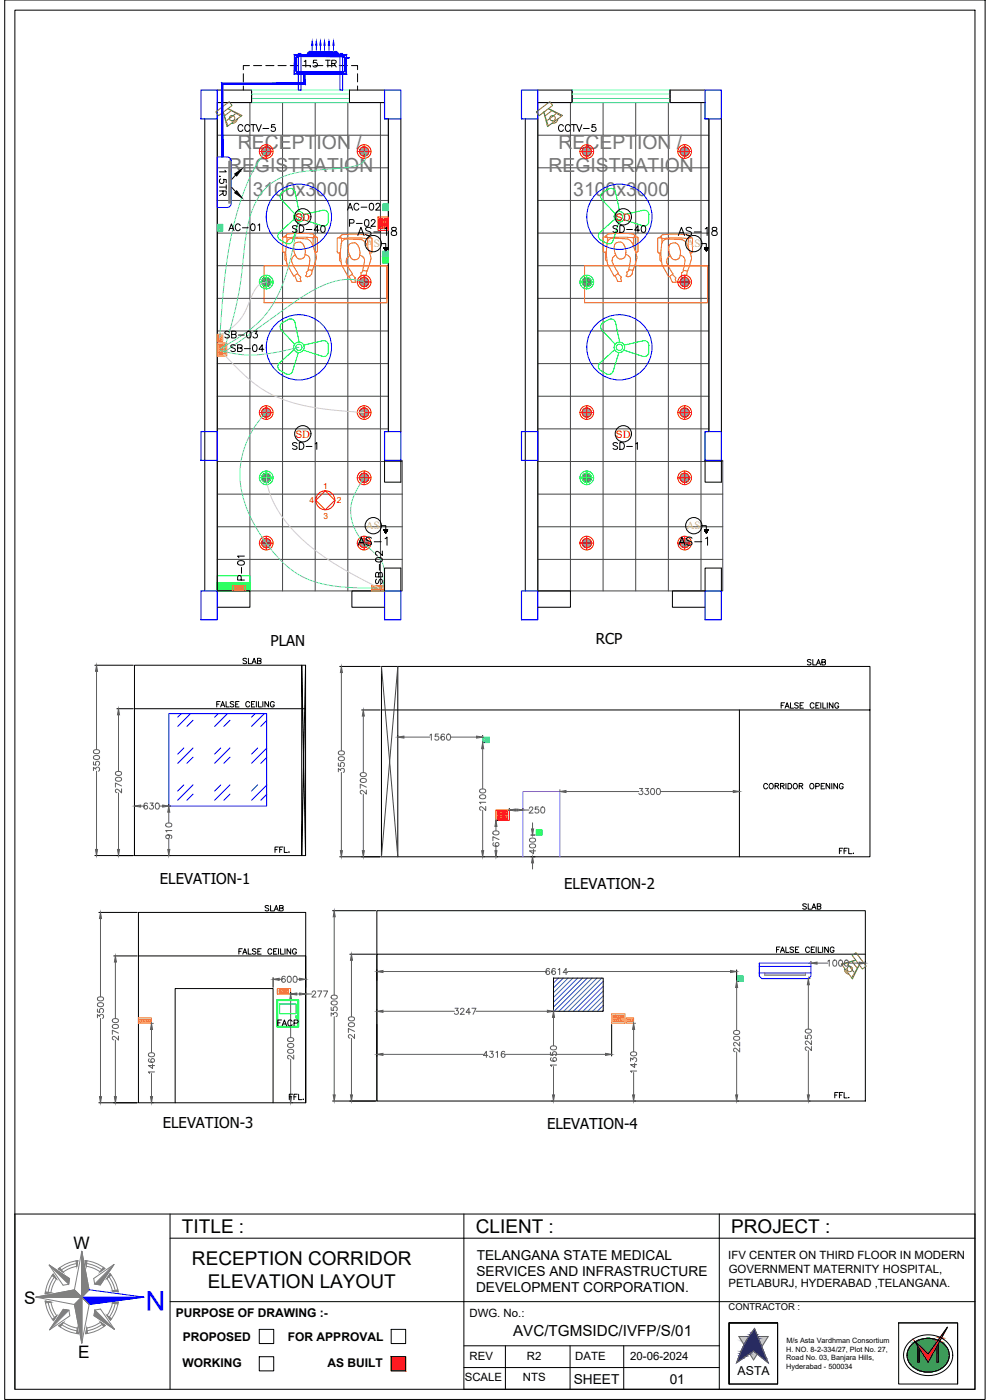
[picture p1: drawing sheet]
<svg xmlns="http://www.w3.org/2000/svg" width="297mm" height="420mm" viewBox="0 0 297 420" stroke-linecap="round" stroke-linejoin="round" font-family="sans-serif">
<defs><g id="words">
<text font-size="8.1" fill="#00f" x="49.5" y="387.6" transform="rotate(180 49.5 387.6)">N</text>
<g font-size="5.8" fill="#767676">
<text x="71.4" y="44.7">RECEPTION /</text>
<text x="167.6" y="44.7">RECEPTION /</text>
<text x="68.4" y="51.7">REGISTRATION</text>
<text x="164.6" y="51.7">REGISTRATION</text>
<text x="75.8" y="58.7">3100x3000</text>
<text x="172" y="58.7">3100x3000</text>
</g>
<g font-size="5.7">
<text x="106.2" y="71.6">AS-18</text>
<text x="202.1" y="71.6">AS-18</text>
<text x="106.2" y="164.4">AS-1</text>
<text x="202.5" y="164.4">AS-1</text>
<text x="54.6" y="370">TITLE :</text>
<text x="142.8" y="370">CLIENT :</text>
<text x="219.4" y="370">PROJECT :</text>
<text x="57.6" y="379.7">RECEPTION CORRIDOR</text>
<text x="62.4" y="386.6">ELEVATION LAYOUT</text>
</g>
<text font-size="5.3" fill="#00f" x="90" y="21.2">1.5 TR</text>
<g font-size="5.3">
<text x="68.8" y="59.6" transform="rotate(-90 68.8 59.6)">1.5TR</text>
<text x="103" y="63.9">AC-02</text>
<text x="67.4" y="70.2">AC-01</text>
<text x="86.4" y="70.6">SD-40</text>
<text x="103.7" y="68.8">P-02</text>
<text x="182.7" y="70.6">SD-40</text>
<text x="66.3" y="102.3">SB-03</text>
<text x="68.1" y="106.5">SB-04</text>
<text x="86.4" y="135.8">SD-1</text>
<text x="182.7" y="135.8">SD-1</text>
<text x="115.7" y="176" transform="rotate(-90 115.7 176)">SB-02</text>
</g>
<g font-size="5.2">
<text x="22" y="374.9">W</text>
<text x="7.3" y="391.2">S</text>
<text x="23.5" y="407.5">E</text>
</g>
<g font-size="4.9">
<text x="70.2" y="40.2">CCTV-5</text>
<text x="166.5" y="40.2">CCTV-5</text>
<text x="74.1" y="175" transform="rotate(-90 74.1 175)">P-01</text>
<text x="239.5" y="273.8">SLAB</text>
<text x="82.2" y="308.7">FACP</text>
</g>
<text font-size="4.6" x="154" y="401">AVC/TGMSIDC/IVFP/S/01</text>
<g font-size="4.5">
<text x="81.2" y="194">PLAN</text>
<text x="178.8" y="193.4">RCP</text>
<text x="48" y="265.2">ELEVATION-1</text>
<text x="169.3" y="266.9">ELEVATION-2</text>
<text x="48.8" y="338.6">ELEVATION-3</text>
<text x="164.1" y="338.7">ELEVATION-4</text>
</g>
<g font-size="4.4">
<text x="71.6" y="200">SLAB</text>
<text x="240.9" y="200.4">SLAB</text>
<text x="78.3" y="274.1">SLAB</text>
</g>
<g font-size="4.1">
<text x="143" y="378">TELANGANA STATE MEDICAL</text>
<text x="143" y="382.9">SERVICES AND INFRASTRUCTURE</text>
<text x="142.8" y="387.9">DEVELOPMENT CORPORATION.</text>
<text x="172.2" y="415.4">SHEET</text>
<text x="200.9" y="415.4">01</text>
</g>
<text font-size="3.7" x="221.3" y="412.8">ASTA</text>
<g font-size="3.6">
<text x="52.7" y="395.3">PURPOSE OF DRAWING :-</text>
<text x="54.9" y="402.3">PROPOSED</text>
<text x="86.4" y="402.3">FOR APPROVAL</text>
<text x="54.7" y="410.3">WORKING</text>
<text x="98.3" y="410.3">AS BUILT</text>
</g>
<g font-size="3.4">
<text x="218.5" y="378">IFV CENTER ON THIRD FLOOR IN MODERN</text>
<text x="218.7" y="382.1">GOVERNMENT MATERNITY HOSPITAL,</text>
<text x="218.6" y="386.2">PETLABURJ, HYDERABAD ,TELANGANA.</text>
<text x="140.9" y="395.1">DWG. No.:</text>
<text x="140.9" y="408">REV</text>
<text x="158.1" y="408">R2</text>
<text x="172.6" y="408">DATE</text>
<text x="189.1" y="408">20-06-2024</text>
<text x="139.5" y="414.6">SCALE</text>
<text x="156.9" y="414.6">NTS</text>
</g>
<g font-size="3.3" fill="#dddd6e">
<text x="109.8" y="74.2">AS</text>
<text x="205.9" y="74.2">AS</text>
<text x="109.8" y="158.8">AS</text>
<text x="205.9" y="158.8">AS</text>
</g>
<g font-size="3.1" fill="#f00">
<text x="88.6" y="66.2">SD</text>
<text x="184.8" y="66.2">SD</text>
<text x="88.6" y="131.3">SD</text>
<text x="184.8" y="131.3">SD</text>
</g>
<text font-size="2.8" x="218.6" y="393.1">CONTRACTOR :</text>
<g font-size="2.5" fill="#f00">
<text x="96.9" y="146.7">1</text>
<text x="92.8" y="150.8">4</text>
<text x="97.1" y="155.6">3</text>
<text x="101.1" y="150.8">2</text>
</g>
<g font-size="2.2">
<text x="235.9" y="405.6">H. NO. 8-2-334/27, Plot No. 27,</text>
<text x="235.9" y="403">M/s Asta Vardhman Consortium</text>
<text x="235.9" y="408.3">Road No. 03, Banjara Hills,</text>
<text x="235.9" y="410.9">Hyderabad - 500034</text>
</g>
</g></defs>
<!-- layer: ELE-LIGHTING WIRING -->
<g fill="none" stroke="#454545" stroke-width=".3">
<path d="M65.2 30.8h50.2v4.9h1.1v93.8h-1.1v8.7h5.3v39.1h-55.5zM75 30.8v146.5M84.8 30.8v146.5M94.6 30.8v146.5M104.4 30.8v146.5M114.2 30.8v146.5M161.4 30.8h50.2v4.9h1.1v93.8h-1.1v8.7h5.3v39.1h-55.5zM171.2 30.8v146.5M180.9 30.8v146.5M190.7 30.8v146.5M200.5 30.8v146.5M210.3 30.8v146.5"/>
<path d="M65.2 40.6h51.3M65.2 50.4h51.3M161.4 40.6h51.3M161.4 50.4h51.3M65.2 60.2h51.3M65.2 70h51.3M65.2 79.7h51.3M161.4 60.2h51.3M161.4 70h51.3M161.4 79.7h51.3M65.2 89.5h51.3M65.2 99.3h51.3"/>
<path d="M161.4 89.5h51.3M161.4 99.3h51.3M65.2 109.1h51.3M65.2 118.9h51.3M161.4 109.1h51.3M161.4 118.9h51.3M65.2 128.7h51.3M65.2 138.5h55.5M161.4 128.7h51.3M161.4 138.5h55.5M65.2 148.3h55.5M65.2 158.1h55.5"/>
<path d="M161.4 148.3h55.5M161.4 158.1h55.5M65.2 167.9h55.5M161.4 167.9h55.5"/>
</g>
<!-- layer: FA-FIRE ALARM CONTROL PANEL -->
<g fill="none" stroke="#0f0" stroke-width=".3">
<path d="M65.2 172.8h9.8v4.5h-9.8zM65.2 175.8l.7-.7-.7 .7M65.2 177.1l2-2-2 2M65.3 175.1h-.1M65.3 175.1l-.1 .1M65.5 175.1l-.3 .2M65.6 175.1l-.4 .4M65.8 175.1l-.6 .6M66.1 175.1l-.9 .9M66.1 177.3l2.4-2.2-2.3 2.2M66.2 175.1l-1 1 1.1-1M66.4 175.1l-1.2 1.2"/>
<path d="M66.5 175.1l-1.3 1.3M66.6 175.1l-1.4 1.4M66.7 175.1l-1.5 1.5M66.9 175.1l-1.7 1.6M66.9 175.1l-1.7 1.7M67.1 175.1l-1.9 1.8M67.4 175.1l-2.2 2.1M67.5 175.1l-2.3 2.2M67.6 175.1l-2.3 2.2M67.7 175.1l-2.4 2.2M67.8 175.1l-2.3 2.2M67.9 175.1l-2.3 2.2 2.4-2.2"/>
<path d="M68.1 175.1l-2.3 2.2M68.2 175.1l-2.3 2.2M68.3 175.1l-2.3 2.2M68.6 175.1l-2.3 2.2M68.8 175.1l-2.4 2.2M68.8 175.1l-2.2 2.2M69 175.1l-2.4 2.2M69.1 175.1l-2.4 2.2M69.2 175.1l-2.3 2.2 2.4-2.2M69.4 175.1l-2.3 2.2M69.5 175.1l-2.3 2.2M69.6 175.1l-2.3 2.2"/>
<path d="M69.7 175.1l-2.3 2.2M69.8 175.1l-2.3 2.2M69.9 175.1l-2.3 2.2M70.1 175.1l-2.4 2.2M70.1 175.1l-2.3 2.2M70.2 175.1l-2.3 2.2M70.4 175.1l-2.4 2.2M70.4 175.1l-2.2 2.2 2.4-2.2M70.7 175.1l-2.4 2.2M70.7 175.1l-2.2 2.2M70.9 175.1l-2.4 2.2M70.9 175.1l-2.2 2.2"/>
<path d="M71.1 175.1l-2.4 2.2M71.2 175.1l-2.3 2.2M71.3 175.1l-2.3 2.2M71.4 175.1l-2.3 2.2M71.5 175.1l-2.3 2.2M71.6 175.1l-2.3 2.2M71.7 175.1l-2.3 2.2M71.8 175.1l-2.3 2.2M71.9 175.1l-2.3 2.2M72 175.1l-2.3 2.2M72.2 175.1l-2.4 2.2M72.2 175.1l-2.3 2.2"/>
<path d="M72.3 175.1l-2.3 2.2M72.5 175.1l-2.4 2.2M72.5 175.1l-2.2 2.2 2.4-2.2M72.6 177.3l2.3-2.2-2.2 2.2M72.8 175.1l-2.3 2.2M72.9 175.1l-2.3 2.2M73 175.1l-2.4 2.2M73.1 175.1l-2.3 2.2M73.1 177.3l1.9-1.8-1.8 1.8M73.2 175.1l-2.3 2.2M73.3 175.1l-2.3 2.2M73.4 175.1l-2.3 2.2"/>
<path d="M73.5 175.1l-2.3 2.2M73.6 177.3l1.4-1.4-1.4 1.4M73.6 175.1l-2.3 2.2M73.7 175.1l-2.3 2.2M73.8 175.1l-2.3 2.2M73.9 175.1l-2.3 2.2M74.1 175.1l-2.4 2.2M74.1 175.1l-2.2 2.2M74.3 175.1l-2.4 2.2M74.4 175.1l-2.4 2.2M74.4 177.3l.6-.5-.5 .5M74.5 175.1l-2.3 2.2"/>
<path d="M74.6 175.1l-2.4 2.2M74.7 175.1l-2.3 2.2M74.8 175.1l-2.3 2.2M74.9 177.3h.1M75 177.3h.1M75 175.2l-2.2 2.1M75 175.2l-2.1 2.1M75 175.4l-2 1.9M75 175.7l-1.7 1.6M75 175.8l-1.6 1.5M75 175.9l-1.5 1.4M75 176.1l-1.2 1.2"/>
<path d="M75 176.3l-1.1 1M75 176.3l-1 1M75 176.5l-.9 .8M75 176.5l-.8 .8M75 176.6l-.7 .7M75 176.9l-.5 .4 .5-.3M75 177.1l-.3 .2M75 177.2l-.2 .1"/>
</g>
<path d="M65.2 174.9v.3l9.8-.3zM65.2 175.2l9.8-.3v.3z" fill="#0f0" stroke="#0f0" stroke-width=".3"/>
<!-- layer: 0 -->
<path d="M1.4 0h294.2v420h-294.2zM4.5 3h288v413.9h-288zM139.2 364.3v52.6h153.3M292.5 364.3h-288v52.6M233.3 397h-14.5v18.4h14.5M269.6 397h17.7v18.4M218.8 415.3v-18.3h14.5v18.3" fill="none" stroke="#000" stroke-width=".3"/>
<!-- layer: HATCH -->
<path d="M292.5 364.3v52.6" fill="none" stroke="#000" stroke-width=".3"/>
<!-- layer: TITLE -->
<g fill="none" stroke="#808080" stroke-width=".3">
<path d="M14.7 379.6l6.2 4.1-.3 1.7-1.7 .3zM22.9 379.2l-2.7 .8-1.8 1.1M24.5 375.5v13.8v-13.8M25.6 378.3a11 11 0 0 1 5.9 2.4l-1.5 1-1.6-1-2.5-.7zM26 379.2l2.7 .8 1.8 1M10.8 389.3h13.7l-2.2 2.2 2.2-2.2zM13.6 390.5l1.7 .3 .5 1.8 1.2 2.3-.9 1.4a11 11 0 0 1-2.5-5.8zM14.5 390.9l.8 2.7 1.1 1.8M16 382.4l.9 1.4-.9 1.7-.7 2.4-1.7 .4a11 11 0 0 1 2.4-5.9zM16.3 383.3l-1.1 1.8-.7 2.7M18.6 397.6l1.8 1 2.7 .8M18.9 381.8l-1.4-1a11 11 0 0 1 5.9-2.5l-.4 1.7-2.4 .8-1.7 1"/>
<path d="M19 393l1.7 .2 .3 1.7-6.1 4.2zM22.3 387.1l2.2 2.2-2.2-2.2M22.3 387.1l-11.5 2.2 11.5 2.2 2.2 11.6 2.3-11.6M23.2 398.6l.3 1.7a11 11 0 0 1-5.9-2.4l1.4-1 1.7 1 2.5 .7M26 398.5l2.5-.7 1.6-1 1.5 1a11 11 0 0 1-5.9 2.5zM26.7 387.1l-2.2-11.6-2.2 11.6M26.7 387.1l-2.2 2.2v13.8v-13.8l2.3 2.2-2.3-2.2zM28.1 383.7l6.1-4.2-4.1 6.1-1.7-.2zM28.5 393.2l1.6-.3 4.3 6.1-6.2-4.2zM30.6 397.5l-1.8 1-2.6 .9M32.7 383.2l1.3 2.4 .6 2M33.7 391l1.8-.2a10.9 10.9 0 0 1-2.4 5.4l-1-1.4 .9-1.5z"/>
<path d="M34.6 390.9l-.5 2-1.3 2.4M35.4 387.7l-1.7-.3-.7-2.2-1-1.5 1-1.5a11 11 0 0 1 2.4 5.5"/>
</g>
<g fill="#808080" stroke="#808080" stroke-width=".3">
<path d="M24.5 375.5l2.2 11.6-2.2 2.2z"/>
<path d="M24.5 389.3v13.8l-2.2-11.6z"/>
<path d="M30.1 396.8l1.5 1-.5 .3z"/>
<path d="M28.5 393.2l5.9 5.8-6.2-4.2z"/>
<path d="M32.1 394.8l1.4 .9-.4 .5z"/>
<path d="M26 398.5l.3 1.7-.6 .1z"/>
<path d="M23.2 398.6l.3 1.7-.6-.1z"/>
<path d="M15.7 395.9l1.3-1-.9 1.4z"/>
<path d="M17.6 397.9l1.4-1-.9 1.3z"/>
<path d="M19 393l1.7 .2-5.8 5.9z"/>
<path d="M10.8 389.3l11.5-2.2 2.2 2.2z"/>
<path d="M13.6 390.5l1.7 .3-1.6 .2z"/>
<path d="M13.6 387.7l1.7 .2-1.7 .4z"/>
<path d="M34.2 379.5l-4.1 6.1-1.7-.2z"/>
<path d="M31 380.4l.5 .3-1.5 1z"/>
<path d="M33 382.2l.4 .5-1.4 1z"/>
<path d="M25.5 378.3l.6 .1-.2 1.6z"/>
<path d="M14.7 379.6l6.2 4.1-.3 1.7z"/>
<path d="M22.8 378.4l.6-.1-.4 1.7z"/>
<path d="M16 382.4l.9 1.4-1.3-1z"/>
<path d="M17.5 380.8l.4-.3 1 1.3z"/>
<path d="M33.7 387.4l1.6-.3 .1 .6z"/>
<path d="M33.7 391l1.8-.2-.1 .6z"/>
</g>
<path d="M26.7 387.1l16.5 2.2-16.4 2.2" fill="none" stroke="#00f" stroke-width=".3"/>
<path d="M24.5 389.3h18.7l-16.4 2.2z" fill="#00f" stroke="#00f" stroke-width=".3"/>
<!-- layer: MEP_HVAC_TEXT -->
<path d="M51 371.6h241.5M51 364.3v52.6M215.8 364.3v52.6M51 390.6h88.2M139.1 390.6h153.4M139.2 403.9h76.6M139.2 410.4h76.6M151.6 403.9v13M171 403.9v13M187.1 403.9v13" fill="none" stroke="#000" stroke-width=".3"/>
<!-- layer: 0.0 -->
<path d="M77.8 399h4.3v4.2h-4.3zM117.4 399h4.3v4.2h-4.3zM218.8 397h14.5v18.4h-14.5zM233.3 397h-14.5v18.4M269.6 397h17.7v18.4h-17.7zM77.8 407.2h4.3v4.2h-4.3zM117.4 407.2h4.3v4.2h-4.3zM272.9 402.7a8.1 8.1 0 0 1 12.6 2.2 6.2 6.2 0 0 1-5.6 7.8 7.1 7.1 0 0 1-8.8-6l.5-2.1zM273.4 403.7a7.1 7.1 0 0 1 11.1 1.4 4.9 4.9 0 0 1-4 6.4 6.6 6.6 0 0 1-8.3-4 4.3 4.3 0 0 1 1.2-3.8zM274.4 402.4l4.1 4 5.8-8.1-5.8 10.5zM275.3 403.9v4.9h.6v-4.1M281.6 403.1v5.7h-.5v-4.8" fill="none" stroke="#000" stroke-width=".3"/>
<!-- layer: MEP_HVAC_TEXT -->
<path d="M117.4 407.2l4.3 4.2v-4.2zM117.4 407.2l4.3 4.2h-4.3z" fill="#f00" stroke="#f00" stroke-width=".3"/>
<!-- layer: 0.0 -->
<g fill="#000" stroke="#000" stroke-width=".3">
<path d="M281.6 403.1v.8h-.4z"/>
<path d="M275.3 404l.6 .7zM275.3 404l.6 .7h-.6z"/>
<path d="M275.3 404.7l.6 4.1v-4.1zM275.3 404.7l.6 4.1h-.6z"/>
<path d="M281.2 403.9l.4 .1zM281.2 403.9l.4 .1z"/>
<path d="M281.1 404l.5 4.8v-4.8zM281.1 404l.5 4.8h-.5z"/>
</g>
<g fill="#139b48" stroke="#139b48" stroke-width=".3">
<path d="M278.3 401.7h.4z"/>
<path d="M274.4 402.8h.2z"/>
<path d="M278 411.8h.9z"/>
<path d="M278.3 401.7h.7zM278 401.7h1z"/>
<path d="M278 401.7h1zM277.9 401.7h1.1z"/>
<path d="M277.9 401.7h1.5zM277.6 401.7h1.8z"/>
<path d="M277.6 401.7h1.8zM277.6 401.7h1.8z"/>
<path d="M277.6 401.7h2.1zM277.2 401.7h2.5z"/>
<path d="M277.2 401.7l2.5 .1zM277.2 401.8h2.5z"/>
<path d="M277.2 401.8h2.9zM276.9 401.8h3.2z"/>
<path d="M276.9 401.8h3.2zM276.9 401.8h3.2z"/>
<path d="M276.9 401.8l3.5 .1zM276.5 401.9h3.9z"/>
<path d="M276.5 401.9h3.9zM276.5 401.9h3.9z"/>
<path d="M276.5 401.9l4.3 .1zM276.2 402h4.6z"/>
<path d="M276.2 402h4.6zM276.2 402h4.6z"/>
<path d="M276.2 402l4.9 .1zM275.9 402.1h5.2z"/>
<path d="M275.9 402.1h5.2zM275.8 402.1h5.3z"/>
<path d="M275.8 402.1l5.6 .1zM275.6 402.2h5.8z"/>
<path d="M275.6 402.2h5.8zM275.5 402.2h5.9z"/>
<path d="M275.5 402.2h5.9zM275.2 402.4h6.1z"/>
<path d="M275.2 402.4l6 .1 .1-.1zM274.9 402.5l.3-.1 6 .1z"/>
<path d="M281.9 402.5l.4 .2zM281.9 402.5l.4 .2h-.4z"/>
<path d="M274.9 402.5l6.2 .2 .1-.2zM274.6 402.7l.3-.2 6.2 .2z"/>
<path d="M281.9 402.7l.6 .1zM281.9 402.7l.6 .1h-.7z"/>
<path d="M274.4 402.8l.3 .1zM274.3 402.9h.4z"/>
<path d="M281.8 402.8l1 .2zM281.8 402.8l1 .2h-1.1z"/>
<path d="M281.7 403l1.2 .1zM281.7 403l1.2 .1z"/>
<path d="M274.3 402.9l.5 .2zM274 403.1l.3-.2 .5 .2z"/>
<path d="M281.6 403.1l1.5 .1zM281.6 403.1l1.5 .1z"/>
<path d="M274 403.1l1 .2-.2-.2zM273.8 403.3l.2-.2 1 .2z"/>
<path d="M281.6 403.2l1.7 .2-.2-.2zM281.6 403.2l1.7 .2h-1.7z"/>
<path d="M273.8 403.3l1.3 .2-.1-.2zM273.5 403.5l.3-.2 1.3 .2z"/>
<path d="M281.6 403.4l1.9 .3-.2-.3zM281.6 403.4l1.9 .3h-1.9z"/>
<path d="M273.5 403.5l1.7 .3-.1-.3zM273.5 403.5l1.7 .3h-1.9z"/>
<path d="M281.6 403.7l2.1 .2-.2-.2zM281.6 403.7l2.1 .2h-2.1z"/>
<path d="M273.3 403.8l2 .1zM273.3 403.8l2 .1h-2.1z"/>
<path d="M273.2 403.9l2.1 .1zM273.2 403.9l2.1 .1z"/>
<path d="M281.6 403.9l2.3 .3-.2-.3zM281.6 403.9l2.3 .3h-2.3z"/>
<path d="M273.1 404l2.2 .3v-.3zM273.1 404l2.2 .3h-2.4z"/>
<path d="M281.6 404.2l2.5 .2-.2-.2zM281.6 404.2l2.5 .2h-2.5z"/>
<path d="M272.9 404.3l2.4 .2v-.2zM272.9 404.3l2.4 .2h-2.5z"/>
<path d="M281.6 404.4l2.7 .3-.2-.3zM281.6 404.4l2.7 .3h-2.7z"/>
<path d="M272.8 404.5l2.5 .3v-.3zM272.8 404.5l2.5 .3h-2.7z"/>
<path d="M281.6 404.7l2.8 .2-.1-.2zM281.6 404.7l2.8 .2h-2.8z"/>
<path d="M272.6 404.8l2.7 .3v-.3zM272.6 404.8l2.7 .3h-2.8z"/>
<path d="M281.6 404.9l2.9 .3-.1-.3zM281.6 404.9l2.9 .3h-2.9z"/>
<path d="M272.5 405.1l2.8 .2v-.2zM272.5 405.1l2.8 .2h-2.9z"/>
<path d="M281.6 405.2l3 .3-.1-.3zM281.6 405.2l3 .3h-3z"/>
<path d="M272.4 405.3l2.9 .3v-.3zM272.4 405.3l2.9 .3h-3z"/>
<path d="M281.6 405.5l3.1 .3-.1-.3zM281.6 405.5l3.1 .3h-3.1z"/>
<path d="M272.3 405.6l3 .3v-.3zM272.3 405.6l3 .3h-3.1z"/>
<path d="M281.6 405.8l3.2 .3-.1-.3zM281.6 405.8l3.2 .3h-3.2z"/>
<path d="M272.2 405.9l3.1 .3v-.3zM272.2 405.9l3.1 .3h-3.1z"/>
<path d="M281.6 406.1l3.2 .2v-.2zM281.6 406.1l3.2 .2h-3.2z"/>
<path d="M274.6 402.7l3.9 3.6 2.6-3.6zM274.6 402.7l3.9 3.6z"/>
<path d="M272.2 406.2l3.1 .3v-.3zM272.2 406.2l3.1 .3h-3.1z"/>
<path d="M281.6 406.3l3.2 .3v-.3zM281.6 406.3l3.2 .3h-3.2z"/>
<path d="M272.2 406.5l3.1 .3v-.3zM272.2 406.5l3.1 .3h-3.1z"/>
<path d="M281.6 406.6l3.2 .3v-.3zM281.6 406.6l3.2 .3h-3.2z"/>
<path d="M272.2 406.8l3.1 .3v-.3zM272.2 406.8l3.1 .3h-3.1z"/>
<path d="M281.6 406.9l3.2 .3v-.3zM281.6 406.9l3.2 .3h-3.2z"/>
<path d="M272.2 407.1l3.1 .2v-.2zM272.2 407.1l3.1 .2h-3.1z"/>
<path d="M281.6 407.2l3.1 .3 .1-.3zM281.6 407.2l3.1 .3h-3.1z"/>
<path d="M272.2 407.3l3.1 .3v-.3zM272.2 407.3l3.1 .3h-3z"/>
<path d="M281.6 407.5l3.1 .3v-.3zM281.6 407.5l3.1 .3h-3.1z"/>
<path d="M272.3 407.6l3 .3v-.3zM272.3 407.6l3 .3h-3z"/>
<path d="M281.6 407.8l3 .3 .1-.3zM281.6 407.8l3 .3h-3z"/>
<path d="M272.3 407.9l3 .3v-.3zM272.3 407.9l3 .3h-2.9z"/>
<path d="M281.6 408.1l2.9 .2 .1-.2zM281.6 408.1l2.9 .2h-2.9z"/>
<path d="M272.4 408.2l2.9 .3v-.3zM272.4 408.2l2.9 .3h-2.8z"/>
<path d="M281.6 408.3l2.7 .3 .2-.3zM281.6 408.3l2.7 .3h-2.7z"/>
<path d="M281 404.2l.1 4.5zM281 404.2l.1 4.5h-2.6z"/>
<path d="M275.9 404.8l2.5 3.9zM275.9 404.8l2.5 3.9h-2.5z"/>
<path d="M272.5 408.5l2.8 .2v-.2zM272.5 408.5l2.8 .2h-2.6z"/>
<path d="M281.6 408.6l2.6 .2 .1-.2zM281.6 408.6l2.6 .2h-2.6z"/>
<path d="M278.5 408.7l2.6 .1zM278.5 408.7l2.6 .1z"/>
<path d="M275.9 408.7l2.6 .1zM275.9 408.7l2.6 .1z"/>
<path d="M272.7 408.7l2.6 .1zM272.7 408.7l2.6 .1z"/>
<path d="M272.7 408.8h11.5zM272.7 408.8l11.5 .1z"/>
<path d="M272.8 408.9h11.4zM272.8 408.9l11.3 .1z"/>
<path d="M272.8 409h11.3zM272.8 409l11.2 .1z"/>
<path d="M272.9 409.1h11.1zM272.9 409.1l11.1 .2z"/>
<path d="M273 409.3h11zM273 409.3l10.9 .1z"/>
<path d="M273.1 409.4h10.8zM273.1 409.4l10.7 .1z"/>
<path d="M273.2 409.5h10.6zM273.2 409.5l10.5 .1z"/>
<path d="M273.3 409.6h10.4zM273.3 409.6l10.3 .1z"/>
<path d="M273.4 409.7h10.2zM273.4 409.7l10 .2z"/>
<path d="M273.5 409.9h9.9zM273.5 409.9l9.8 .1z"/>
<path d="M273.6 410h9.7zM273.6 410l9.6 .1z"/>
<path d="M273.8 410.1h9.4zM273.8 410.1l9.3 .1z"/>
<path d="M273.9 410.2h9.2zM273.9 410.2l9.1 .1z"/>
<path d="M274 410.3h9zM274 410.3l8.8 .1z"/>
<path d="M274.1 410.4h8.7zM274.1 410.4l8.6 .1z"/>
<path d="M274.3 410.5h8.4zM274.3 410.5l8.3 .1z"/>
<path d="M274.4 410.6h8.2zM274.4 410.6l8 .1z"/>
<path d="M274.6 410.7h7.8zM274.6 410.7l7.7 .1z"/>
<path d="M274.7 410.8h7.6zM274.7 410.8l7.4 .1z"/>
<path d="M274.8 410.9h7.3zM274.8 410.9h7.2z"/>
<path d="M275 410.9h7zM275 410.9l6.8 .1z"/>
<path d="M275.1 411h6.7zM275.1 411l6.6 .1z"/>
<path d="M275.3 411.1h6.4zM275.3 411.1l6.2 .1z"/>
<path d="M275.5 411.2h6zM275.5 411.2h5.9z"/>
<path d="M275.6 411.2h5.8zM275.6 411.2l5.6 .1z"/>
<path d="M275.8 411.3h5.4zM275.8 411.3h5.2z"/>
<path d="M275.9 411.3h5.1zM275.9 411.3l5 .1z"/>
<path d="M276.1 411.4h4.8zM276.1 411.4l4.6 .1z"/>
<path d="M276.3 411.5h4.4zM276.3 411.5h4.2z"/>
<path d="M276.5 411.5h4zM276.5 411.5l3.9 .1z"/>
<path d="M276.6 411.6h3.8zM276.6 411.6h3.6z"/>
<path d="M276.8 411.6h3.4zM276.8 411.6h3.2z"/>
<path d="M276.9 411.6h3.1zM276.9 411.6l2.9 .1z"/>
<path d="M277.2 411.7h2.6zM277.2 411.7h2.4z"/>
<path d="M277.3 411.7h2.3zM277.3 411.7h2.2z"/>
<path d="M277.5 411.7h2zM277.5 411.7h1.8z"/>
<path d="M277.7 411.7h1.6zM277.7 411.7l1.4 .1z"/>
<path d="M277.9 411.8h1.2zM277.9 411.8h1z"/>
<path d="M278 411.8h.7zM278.3 411.8h.4z"/>
</g>
<g fill="#ed1f24" stroke="#ed1f24" stroke-width=".3">
<path d="M284.3 398.3l-1.7 3.1h-.5z"/>
<path d="M282.1 401.4h.5z"/>
<path d="M281.4 402.2l.3 .2z"/>
<path d="M281.4 402.2h.7z"/>
<path d="M282.1 401.4l.4 .1zM282.3 401.5h.2z"/>
<path d="M282.1 401.4l.2 .1zM282.1 401.4l.2 .1z"/>
<path d="M282 401.5l.5 .1zM282 401.5l.5 .1z"/>
<path d="M281.9 401.6l.2 .6 .4-.6zM281.9 401.6l.2 .6h-.7z"/>
<path d="M281.4 402.2l.6 .2zM281.7 402.4h.3z"/>
<path d="M281.4 402.4l.6 .1zM281.4 402.4l.6 .1h-.7z"/>
<path d="M281.3 402.5l.5 .2 .2-.2zM281.3 402.5l.5 .2h-.7z"/>
<path d="M281.1 402.7l-1.3 3.7 2-3.7zM281.1 402.7l-1.3 3.7h-1.3z"/>
<path d="M274.6 402.7l3.9 3.7zM274.6 402.7l3.9 3.7h-1.6z"/>
<path d="M276.9 406.4l1.6 2.4zM276.9 406.4h2.9l-1.3 2.4z"/>
</g>
<!-- layer: 0 -->
<path d="M274.4 402.4l.2 .3z" fill="#ed1f24" stroke="#ed1f24" stroke-width=".3"/>
<g fill="#c7c8ca" stroke="#c7c8ca" stroke-width=".3">
<path d="M222.8 402.9h.8l-.2 .3z"/>
<path d="M227.3 401.1h3.2l-1.5 2.4z"/>
<path d="M224.9 406.3l1.2-.8 1 .8z"/>
<path d="M224.9 406.3l2.3 .1z"/>
<path d="M221.7 401.1l3 .3 .3-.3zM221.7 401.1l3 .3h-2.8z"/>
<path d="M221.9 401.4l2.6 .3 .2-.3zM221.9 401.4l2.6 .3h-2.4z"/>
<path d="M222.1 401.7l2.2 .3 .2-.3zM222.1 401.7l2.2 .3h-2.1z"/>
<path d="M222.2 402l1.8 .3 .3-.3zM222.2 402l1.8 .3h-1.6z"/>
<path d="M222.4 402.3l1.4 .3 .2-.3zM222.4 402.3l1.4 .3h-1.2z"/>
<path d="M222.6 402.6l1 .3 .2-.3zM222.6 402.6l1 .3h-.8z"/>
<path d="M222.8 402.9l.2 .3h.4zM223 403.2h.4l-.2 .3z"/>
<path d="M227.3 401.1l1 2.4h.7zM228.3 403.5h.7l-.4 .7z"/>
<path d="M224.9 406.3l2.3 .1zM225 406.4h2.2l-1.1 1.7z"/>
</g>
<path d="M226.4 398.7l4.1 10.3-4.4-3.5-5.1 3.5a32.3 32.3 0 0 1 5.4-10.3zM224.9 406.3l1.2 1.8 1.1-1.7M225.1 401.1h-3.4l1.5 2.4M227.3 401.1h3.2l-1.9 3.1" fill="none" stroke="#636466" stroke-width=".3"/>
<g fill="#293189" stroke="#293189" stroke-width=".3">
<path d="M226.4 398.7l.5 1.2h-1.4z"/>
<path d="M221.5 407.6h1.5l-2 1.4z"/>
<path d="M226.1 405.5h3l.8 2.1z"/>
<path d="M225.5 399.9l1.6 .6-.2-.6zM225.5 399.9l1.6 .6h-2z"/>
<path d="M225.1 400.5l2.2 .6-.2-.6zM225.1 400.5l2.2 .6h-2.6z"/>
<path d="M224.7 401.1l2.9 .6-.3-.6zM224.7 401.1l2.9 .6h-3.3z"/>
<path d="M224.3 401.7l3.5 .6-.2-.6zM224.3 401.7l3.5 .6h-3.9z"/>
<path d="M223.9 402.3l4.1 .3-.2-.3zM223.9 402.3l4.1 .3h-4.2z"/>
<path d="M223.8 402.6l4.3 .4-.1-.4zM223.8 402.6l4.3 .4h-4.5z"/>
<path d="M223.6 403l4.6 .3-.1-.3zM223.6 403l4.6 .3h-4.8z"/>
<path d="M223.4 403.3l4.9 .3-.1-.3zM223.4 403.3l4.9 .3h-5.1z"/>
<path d="M223.2 403.6l5.4 .7-.3-.7zM223.2 403.6l5.4 .7h-5.7z"/>
<path d="M222.9 404.3l6 .6-.3-.6zM222.9 404.3l6 .6h-6.3z"/>
<path d="M222.6 404.9l6.5 .6-.2-.6zM222.6 404.9l6.5 .6h-6.7z"/>
<path d="M222.4 405.5h3.7zM222.4 405.5l3.6 .1z"/>
<path d="M222.3 405.6l2.7 .7 1-.7zM222.3 405.6l2.7 .7h-3z"/>
<path d="M222 406.3l2 .6 1-.6zM222 406.3l2 .6h-2.2z"/>
<path d="M226.1 405.5l2.7 2.1h1.1zM228.8 407.6h1.1l.6 1.4z"/>
<path d="M221.8 406.9l1.2 .7 1-.7zM221.8 406.9l1.2 .7h-1.5z"/>
</g>
<!-- layer: walls -->
<path d="M61.4 35.7v141.6M65.2 27h10.3v3.8h-10.3M65.2 35.7v141.6M115.4 27h-10.5v3.8h10.5M116.5 35.7v93.8M120.3 35.7v93.8M157.6 35.7v141.6M161.4 27h10.3v3.8h-10.3M161.4 35.7v141.6M211.6 27h-10.6v3.8h10.6M212.7 35.7v93.8M216.4 35.7v93.8" fill="none" stroke="#000" stroke-width=".3"/>
<!-- layer: Window -->
<path d="M75.5 30.8h29.4M75.5 29.6h29.4M75.5 27h29.4M75.5 28.3h29.4M171.7 30.8h29.3M171.7 29.6h29.3M171.7 27h29.3M171.7 28.3h29.3" fill="none" stroke="#0ff" stroke-width=".3"/>
<!-- layer: wall -->
<path d="M75.5 27v3.8M104.9 27v3.8M171.7 27v3.8M201 27v3.8M120.3 138.2v6.5M216.4 138.2v6.5M65.2 177.3h9.8v4.9h-9.8M115.4 177.3h-9.8v4.9h9.8M120.3 170.5v6.8M161.4 177.3h9.8v4.9h-9.8M211.6 177.3h-9.8v4.9h9.8M216.4 170.5v6.8" fill="none" stroke="#000" stroke-width=".3"/>
<!-- layer: Lines -->
<path d="M74.8 19.7h-1.8v1.2M76.1 19.7h2.4M79.7 19.7h2.5M83.4 19.7h2.5M87.1 19.7h2.4M101.8 19.7h2.4M105.4 19.7h1.9v1.2M73 22.1v2.5M73 25.8v1.2M107.3 22.1v2.5M107.3 25.8v1.2" fill="none" stroke="#000" stroke-width=".3"/>
<!-- layer: col -->
<path d="M60.3 27h4.9v8.7h-4.9zM115.4 27h4.9v8.7h-4.9zM156.5 27h4.9v8.7h-4.9zM211.6 27h4.8v8.7h-4.8zM60.3 129.5h4.9v8.7h-4.9zM115.4 129.5h4.9v8.7h-4.9zM156.5 129.5h4.9v8.7h-4.9zM211.6 129.5h4.8v8.7h-4.8zM60.3 177.3h4.9v8.7h-4.9zM115.4 177.3h4.9v8.7h-4.9zM156.5 177.3h4.9v8.7h-4.9zM211.6 177.3h4.8v8.7h-4.8z" fill="none" stroke="#00f" stroke-width=".35"/>
<!-- layer: furniture -->
<g fill="none" stroke="#ff7f00" stroke-width=".3">
<path d="M84.8 71.4v4l.2 .2 .7 .1M85.5 75.7v2.2l.5 .5M85.7 75.8l.3-3 .8-1.1 .9-.2 4.5 .2a6.3 6.3 0 0 1 2.4 4 4 4 0 0 1-.2 3.7l-.6 1.7-1.4-.2 .6-2.8M85.7 75.8l.5 3.5M86.1 71.5v1.1M88.4 73.2a1.66 1.66 0 0 1 1.7-.6 1.66 1.66 0 0 1 1.2 1.4 2.7 2.7 0 0 1-.7 3.6l-.6 .1a2.87 2.87 0 0 1-1.9-3.1zM88.6 76.5l-.9 .9-.2 1 1 2.3 .9 1.3-1.3 .9-2-3.6M91.5 76.3l1.3 .9 .2 .9M94 71.5v2.5M95.2 71.4v4l-.1 .2-.6 .1M95.5 79.7h20.6v11.1h-20.6M101.8 71.3v.1"/>
<path d="M101.9 75.9v2.2l.5 .5M102.2 70.9l-.4 .4M102.5 72.8l-.1-1.3-1.1-.1-.1 4.2 .1 .3h.8M102.8 70.4a.57 .57 0 0 0-.6 .6 .57 .57 0 0 0 .6 .6l4-.2 3.2 .2M104.7 76.2a1.92 1.92 0 0 0 1.7 1.8M105 76.7l-1.1 1.2M105.2 73.1a2.13 2.13 0 0 0-.6 2.7l.2 .4M106.5 72.9a3.4 3.4 0 0 1 .8 4.8l-.9 .3M107.9 76.5a1.98 1.98 0 0 1 1.3 3l-.4 1.7 1.3 .1M109.8 73.1l-.5-.7-.7-.5-4.6-.2-1.2 .5-.4 1a14.4 14.4 0 0 0 .1 6.2l2 3.7 1.3-.9-1.9-3.3v-1M109.9 73.1l.6 1.7a5.3 5.3 0 0 1 0 5.4l-.4 1.1M110.3 71.7v2.5"/>
<path d="M111.6 71.6v4l-.1 .3h-.6M181 71.4v4l.1 .2 .8 .1M181.7 75.7v2.2l.5 .5M182.3 71.5v1.1M184.8 76.5l-1 .9-.1 1 1 2.3 .9 1.3-1.3 .9a9.9 9.9 0 0 1-2.4-6.9l.3-3.2 .8-1.1 .8-.2 4.6 .2a6.3 6.3 0 0 1 2.3 4 4 4 0 0 1-.2 3.7l-.6 1.7-1.3-.2 .1-.4a4.6 4.6 0 0 0 .3-3.3l-.2-.3M187.7 76.3l1.1 .6M187.8 75.7a1.54 1.54 0 0 1-.9 1.9 1.54 1.54 0 0 1-1.9-.6 3.1 3.1 0 0 1 0-4.1 1.78 1.78 0 0 1 2.6 1.5l.2 1.3M190.1 71.5v2.5M191.4 71.4v4l-.1 .2-.6 .1M191.7 79.7h20.6v11.1h-20.6M198 75.9l.1 2.2 .4 .5M198.4 70.9l-.4 .5"/>
<path d="M198.6 72.8v-1.3l-1.2-.1v4.2l.1 .3h.8M200.2 71.7l-1.2 .5-.5 1a14.4 14.4 0 0 0 .1 6.2l2.1 3.7 1.2-.9-1.8-3.3v-1M200.3 77.5l-.2 .4M201.2 76.7l-.9 .8M201.3 73.1a3.1 3.1 0 0 0 .1 4.1l.4 .6 .7 .2M202.7 72.9a3.4 3.4 0 0 1 .7 4.8l-.9 .3M204.1 76.5a1.99 1.99 0 0 1 1.3 3l-.4 1.7 1.3 .1M206 73.1l.7 1.7a5.3 5.3 0 0 1 0 5.4l-.4 1.1M206.2 70.4l-5.6-.1a2.48 2.48 0 0 0-2.1 .4 .56 .56 0 0 0 .4 .9l4.1-.2 3.2 .2M206.5 71.7v2.5M207.8 71.6v4l-.2 .3h-.5M88.4 82.7l.8 1.7 1.1 .1-.1-1.2"/>
<path d="M89.2 82.1l1 1.2M90.2 83.3h.1M92.6 81l-.2 .2a.64 .64 0 0 0-.4 1.1l-.3 .6 .5 .2 .8-.3M93.5 82.3l-.5 .5M93.7 81.1l-.2 1.2M105.6 82.4l1 1-.2 .4 .2 .9-1-.1-.8-1.7M109 81.2l-.2 .3a.64 .64 0 0 0-.4 1l-.3 .6M110 81.3l-.1 1.2-.5 .5-.8 .3-.5-.2M116.1 89.5v-9.8h-36.9v11.1h36.9M185.4 82.1l1 1.1-.2 .4 .2 .9-1-.1-.8-1.7M188.7 81l-.1 .2a.64 .64 0 0 0-.4 1.1l-.3 .5 .4 .3M189.6 82.3l-.5 .5-.8 .3"/>
<path d="M189.8 81.1l-.2 1.2M201 82.9l.7 1.7 1.1 .1-.1-1.2M201.8 82.4l.9 1.1M205.1 81.2l-.1 .3a.64 .64 0 0 0-.4 1l-.3 .6 .5 .2 .7-.2 .5-.6 .2-1.2M212.3 89.5v-9.8h-36.9v11.1h36.9"/>
</g>
<!-- layer: ELE-1200MM CEILINGFAN -->
<g fill="none" stroke="#0f0" stroke-width=".3">
<path d="M88.3 65.8l-4.5 4a1.37 1.37 0 0 0 .2 2.2l1.8 1a1.37 1.37 0 0 0 2-.8M89.8 63.5l-1.3-5.9a1.37 1.37 0 0 0-2-.9l-1.8 1a1.37 1.37 0 0 0-.3 2.1l4 4.3M91.1 64.4l5.7-1.3a1.37 1.37 0 0 1 1.7 1.4v2M184.4 65.8l-4.4 4a1.37 1.37 0 0 0 .2 2.2l1.8 1a1.37 1.37 0 0 0 2-.8M185.9 63.5l-1.2-5.9a1.37 1.37 0 0 0-2-.9l-1.8 1a1.37 1.37 0 0 0-.3 2.1l4 4.3M187.3 64.4l5.7-1.3a1.37 1.37 0 0 1 1.7 1.4v2M88.3 104.9l-4.5 4.1a1.37 1.37 0 0 0 .2 2.2l1.8 1a1.37 1.37 0 0 0 2-.8l1.7-5.6M89.8 102.7l-1.3-5.9a1.38 1.38 0 0 0-2-.9l-1.8 1a1.37 1.37 0 0 0-.3 2.1l4 4.3M91.1 103.6l5.7-1.3a1.37 1.37 0 0 1 1.7 1.3v2a1.37 1.37 0 0 1-1.8 1.3l-5.7-1.8M184.4 104.9l-4.4 4.1a1.37 1.37 0 0 0 .2 2.2l1.8 1a1.37 1.37 0 0 0 2-.8M185.7 105.8l-1.7 5.6M185.9 102.7l-1.2-5.9a1.38 1.38 0 0 0-2-.9l-1.8 1a1.37 1.37 0 0 0-.3 2.1l4 4.3"/>
<path d="M187.3 103.6l5.7-1.3a1.37 1.37 0 0 1 1.7 1.3v2a1.37 1.37 0 0 1-1.8 1.3l-5.7-1.8"/>
<circle cx="89.7" cy="65.1" r=".94"/>
<circle cx="89.7" cy="65.1" r="1.58"/>
<circle cx="185.8" cy="65.1" r=".94"/>
<circle cx="185.8" cy="65.1" r="1.58"/>
<circle cx="89.7" cy="104.2" r=".94"/>
<circle cx="89.7" cy="104.2" r="1.58"/>
<circle cx="185.8" cy="104.2" r=".94"/>
<circle cx="185.8" cy="104.2" r="1.58"/>
</g>
<g fill="none" stroke="#00f" stroke-width=".3">
<circle cx="89.7" cy="65.1" r="9.8"/>
<circle cx="185.8" cy="65.1" r="9.8"/>
<circle cx="89.7" cy="104.2" r="9.8"/>
<circle cx="185.8" cy="104.2" r="9.8"/>
</g>
<!-- layer: ELE-12W LED -->
<g fill="none" stroke="#f00" stroke-width=".3">
<path d="M77.8 45.5h4.1M79.9 43.4v4.1M107.2 45.5h4.1M109.3 43.4v4.1M174 45.5h4.1M176.1 43.4v4.1M203.4 45.5h4.1M205.4 43.4v4.1M107.2 84.6h4.1M109.3 82.6v4.1M203.4 84.6h4.1M205.4 82.6v4.1"/>
<path d="M77.8 123.8h4.1M79.9 121.8v4.1M107.2 123.8h4.1M109.3 121.8v4.1M174 123.8h4.1M176.1 121.8v4.1M203.4 123.8h4.1M205.4 121.8v4.1M107.2 143.4h4.1M109.3 141.3v4.2M203.4 143.4h4.1M205.4 141.3v4.2"/>
<path d="M77.8 163h4.1M79.9 160.9v4.1M174 163h4.1M176.1 160.9v4.1"/>
<circle cx="79.9" cy="45.5" r="1.4"/>
<circle cx="79.9" cy="45.5" r="2.06"/>
<circle cx="109.3" cy="45.5" r="1.4"/>
<circle cx="109.3" cy="45.5" r="2.06"/>
<circle cx="176.1" cy="45.5" r="1.4"/>
<circle cx="176.1" cy="45.5" r="2.06"/>
<circle cx="205.4" cy="45.5" r="1.4"/>
<circle cx="205.4" cy="45.5" r="2.06"/>
<circle cx="109.3" cy="84.6" r="1.4"/>
<circle cx="109.3" cy="84.6" r="2.06"/>
<circle cx="205.4" cy="84.6" r="1.4"/>
<circle cx="205.4" cy="84.6" r="2.06"/>
<circle cx="79.9" cy="123.8" r="1.4"/>
<circle cx="79.9" cy="123.8" r="2.06"/>
<circle cx="109.3" cy="123.8" r="1.4"/>
<circle cx="109.3" cy="123.8" r="2.06"/>
<circle cx="176.1" cy="123.8" r="1.4"/>
<circle cx="176.1" cy="123.8" r="2.06"/>
<circle cx="205.4" cy="123.8" r="1.4"/>
<circle cx="205.4" cy="123.8" r="2.06"/>
<circle cx="109.3" cy="143.4" r="1.4"/>
<circle cx="109.3" cy="143.4" r="2.06"/>
<circle cx="205.4" cy="143.4" r="1.4"/>
<circle cx="205.4" cy="143.4" r="2.06"/>
<circle cx="79.9" cy="163" r="1.4"/>
<circle cx="79.9" cy="163" r="2.06"/>
<circle cx="176.1" cy="163" r="1.4"/>
<circle cx="176.1" cy="163" r="2.06"/>
</g>
<g fill="none" stroke="#989898" stroke-width=".3">
<path d="M78.5 45.4l1.4 1.5M78.5 45.5l1.4 1.4M78.5 45.6l1.3 1.3M78.5 45.3l1.6 1.6M78.5 45.7l1.2 1.2M78.5 45.2l1.6 1.6M78.5 45.7l1.1 1.1M78.5 45.2l1.7 1.6M78.5 45.1l1.7 1.7M78.6 45.9l.8 .9M78.6 45l1.8 1.8M78.6 46.1l.7 .6"/>
<path d="M78.6 44.8l1.9 1.9M78.7 44.8l1.9 1.9M78.7 44.7l2 1.9M78.8 44.6l1.9 2M78.9 44.5l2 1.9M79.1 44.3l1.9 2M79.2 44.3l1.9 1.9-2-1.9M79.2 44.2l1.9 1.9M79.3 44.2l1.8 1.9M79.4 44.2l1.8 1.8M79.4 44.2l1.8 1.7M79.5 44.1l1.7 1.7"/>
<path d="M79.6 44.1l1.6 1.7M79.6 44.1l1.7 1.6M80 44.1l1.3 1.2M80.1 44.1l1.2 1.2M80.3 44.1l.9 1M80.4 44.2l.8 .8M80.7 44.3l.3 .4M80.9 46.5l-2.1-2 2 2M81 46.4l-2-2 1.9 2M81.3 45.5l-1.5-1.4 1.5 1.5M107.9 45.5l1.3 1.4M107.9 45.6l1.3 1.3"/>
<path d="M107.9 45.3l1.5 1.6M107.9 45.7l1.2 1.2M107.9 45.2l1.7 1.6M107.9 45.1l1.7 1.7M107.9 45.8l1 1M107.9 45.9l.9 .9M107.9 45l1.8 1.8M108 44.9l1.8 1.8-1.8-1.8M108 44.8l1.9 1.9M108.1 44.7l1.9 2M108.1 46.2l.4 .4M108.1 44.7l2 1.9"/>
<path d="M108.2 44.6l1.9 2M108.2 44.5l2 2M108.3 44.5l1.9 2M108.3 44.5l2 1.9M108.4 44.4l1.9 2M108.4 44.4l2 1.9M108.5 44.3l1.9 1.9M108.5 44.3l2 1.9M108.6 44.2l1.9 1.9M108.7 44.2l1.8 1.8M108.7 44.2l1.9 1.8M108.8 44.1l1.8 1.8"/>
<path d="M108.9 44.1l1.7 1.7M109 44.1l1.6 1.6M109.1 44.1l1.5 1.5M109.2 44.1l1.5 1.4M109.3 44.1l1.4 1.3M109.4 44.1l1.2 1.2M109.5 44.1l1.1 1.1M109.6 44.1l1 1M109.9 44.2l.6 .6M110.1 44.3l.3 .4M174.7 45.6l1.3 1.3M174.7 45.7l1.2 1.2"/>
<path d="M174.7 45.2l1.6 1.6M174.7 45.2l1.7 1.6M174.7 45.8l1 1M174.7 45.1l1.7 1.7M174.7 45.9l.9 .9M174.7 45l1.8 1.8-1.8-1.8M174.8 44.9l1.8 1.9M174.8 46.1l.7 .6M174.8 44.8l1.9 1.9M174.9 46.2l.4 .4M174.9 44.7l1.9 1.9M174.9 44.7l2 1.9"/>
<path d="M175 44.5l2.1 1.9-1.9-2 1.9 2M175.2 44.4l2 1.9M175.3 44.3l2 1.9-2-1.9M175.5 44.2l1.8 1.8M175.6 44.2l1.8 1.6M175.8 44.1l1.6 1.7M175.8 44.1l1.6 1.6M175.9 44.1l1.5 1.5M176 44.1l1.5 1.4M176.1 44.1l1.4 1.3M176.2 46.9l-1.5-1.6 1.4 1.6M176.3 44.1l1.1 1.2"/>
<path d="M176.3 44.1l1.1 1.1M176.6 44.2l.8 .8M176.7 44.2l.6 .6M176.9 44.3l.3 .4M177 46.5l-2-2 1.9 2M204 45.4l1.5 1.5M204 45.5l1.4 1.4M204 45.6l1.3 1.3M204 45.3l1.6 1.6M204 45.7l1.3 1.2M204.1 45.2l1.6 1.6M204.1 45.7l1.1 1.1"/>
<path d="M204.1 45.8l1 1M204.1 45l1.8 1.8-1.8-1.7M204.1 44.9l1.9 1.9M204.2 46.1l.6 .6M204.2 44.8l1.9 1.9M204.3 46.2l.4 .4M204.3 44.6l2 2M204.4 44.6l1.9 1.9M204.4 44.5l2 2M204.5 44.5l1.9 1.9M204.5 44.4l2 2M204.6 44.3l2 2-2-1.9"/>
<path d="M204.7 44.3l1.9 1.9M204.8 44.2l1.9 1.9M205.1 44.1l1.7 1.7M205.3 44.1l1.5 1.5-1.5-1.5M205.5 44.1l1.3 1.3M205.5 44.1l1.3 1.2M205.6 44.1l1.2 1.2M205.8 44.1l1 1M205.9 44.2l.8 .8M206.2 46.6l-1.9-1.9 1.9 2M206.2 44.3l.4 .4M206.7 45.9l-1.7-1.7 1.7 1.8"/>
<path d="M107.9 84.7l1.3 1.3M107.9 84.5l1.5 1.5M107.9 84.4l1.6 1.6M107.9 84.9l1.1 1.1M107.9 85l1 1M107.9 84.2l1.8 1.8-1.8-1.7M108 84.1l1.8 1.8M108 85.2l.7 .7M108 84l1.9 1.9M108.1 83.9l1.9 1.9M108.1 85.4l.4 .4M108.1 83.8l2 2"/>
<path d="M108.2 83.8l1.9 1.9M108.2 83.7l2 2M108.3 83.6l1.9 2M108.3 83.6l2 2M108.4 83.5l2 2M108.5 83.5l1.9 1.9M108.5 83.4l2 2M108.6 83.4l1.9 1.9M108.7 83.4l1.8 1.8M108.8 83.3l1.8 1.8M108.9 83.3l1.7 1.7M109.1 83.3l1.5 1.6"/>
<path d="M109.2 83.2l1.5 1.5M109.3 83.2l1.4 1.4M109.4 83.2l1.2 1.3M109.5 83.3l1.1 1.1M109.5 83.3l1.1 1M109.6 83.3l1 1M109.8 83.3l.8 .8M110.1 83.5l.3 .3M204 84.6l1.5 1.4M204 84.7l1.4 1.3M204 84.5l1.5 1.5M204 84.7l1.3 1.3"/>
<path d="M204 84.8l1.3 1.2M204.1 84.4l1.6 1.6M204.1 84.9l1.1 1.1M204.1 84.3l1.6 1.7M204.1 84.2l1.8 1.8M204.1 85.1l.9 .9M204.2 85.2l.6 .7M204.2 84l1.9 1.9-1.9-1.8M204.2 83.9l2 1.9M204.3 83.9l1.9 1.9M204.3 83.8l2 1.9M204.4 83.7l1.9 2"/>
<path d="M204.4 83.7l2 2M204.4 83.7l2 1.9M204.5 83.6l1.9 2M204.5 83.6l2 2M204.7 83.5l1.9 1.9-2-1.9M204.8 83.4l1.9 1.9M204.9 83.4l1.8 1.8M205 83.3l1.7 1.8M205 83.3l1.8 1.8M205.1 83.3l1.7 1.6M205.2 83.3l1.6 1.6M205.3 83.2l1.5 1.5"/>
<path d="M205.4 83.2l1.4 1.5M205.5 83.2l1.3 1.3M205.6 83.3l1.2 1.1M205.8 83.3l1 1M205.9 83.3l.8 .8M206.1 83.4l.6 .6M206.2 83.5l.4 .3M206.5 85.5l-1.9-2 1.9 2M78.5 123.8l1.4 1.4M78.5 123.9l1.3 1.3M78.5 123.6l1.6 1.6-1.6-1.5M78.5 124l1.2 1.2"/>
<path d="M78.5 124.2l1 1M78.6 124.3l.8 .8M78.6 123.3l1.8 1.8M78.6 124.4l.7 .7M78.6 123.2l1.9 1.9M78.7 123.1l1.9 1.9M78.7 124.6l.4 .4M78.7 123l2 2M78.7 123l2 1.9M78.8 123l1.9 1.9M78.8 122.9l2 2M78.9 122.8l2 2"/>
<path d="M78.9 122.8l2 1.9M79 122.7l2 2M79.4 122.5l1.7 1.9M79.5 122.5l1.7 1.7M79.6 122.4l1.6 1.7-1.7-1.6M79.6 122.4l1.7 1.6M79.7 122.4l1.6 1.6M79.8 122.4l1.5 1.4M79.9 122.4l1.4 1.4M80.1 122.4l1.2 1.2M80.2 122.4l1 1.1M80.2 125.2l-1.7-1.8 1.7 1.8"/>
<path d="M80.3 122.5l.9 .9M80.4 122.5l.8 .8M80.5 122.6l.6 .6M80.7 122.7l.3 .3M81.1 124.5l-1.9-1.9 1.9 2M107.9 123.8l1.4 1.4M107.9 123.8l1.3 1.4M107.9 123.6l1.5 1.6M107.9 124l1.2 1.2M107.9 123.6l1.6 1.6M107.9 124.1l1.1 1.1M107.9 123.4l1.7 1.8"/>
<path d="M107.9 123.4l1.8 1.7M107.9 124.3l.9 .8M108 123.2l1.7 1.9M108 124.4l.7 .7M108 123.2l1.9 1.9M108.1 123.1l1.9 1.9M108.1 124.6l.4 .4M108.1 123l1.9 2M108.4 122.7l2 2M108.5 122.6l1.9 2M108.9 122.5l1.7 1.5M109.2 122.4l1.5 1.5"/>
<path d="M109.2 122.4l1.5 1.4M109.4 122.4l1.2 1.3M109.5 122.4l1.1 1.2M109.5 122.4l1.1 1.1M109.6 122.5l1 .9M109.8 122.5l.8 .8M110.1 122.7l.3 .3M110.2 124.9l-2-2 1.9 2M110.2 124.8l-1.9-2 1.9 2.1M110.3 124.7l-2-1.9 2 2M110.5 124.4l-1.9-1.8 1.9 1.9M110.6 124.3l-1.8-1.8 1.8 1.8"/>
<path d="M174.7 123.8l1.3 1.4M174.7 123.7l1.5 1.5M174.7 123.9l1.3 1.3M174.7 123.6l1.6 1.6-1.6-1.6M174.7 124.1l1.1 1.1M174.7 124.2l1 1M174.7 123.4l1.8 1.7M174.8 123.3l1.8 1.8M174.8 123.2l1.8 1.9M174.8 124.4l.7 .7M174.8 123.2l1.9 1.9M174.8 123.1l1.9 1.9"/>
<path d="M174.9 123.1l1.9 1.9M174.9 124.6l.4 .4M174.9 123l2 1.9M175 122.9l1.9 2-2-1.9M175 122.8l2 2M175.1 122.8l2 1.9-2-1.9M175.2 122.7l2 2M175.2 122.7l2 1.9M175.4 122.6l1.9 1.9-2-1.9M175.5 122.5l1.9 1.8-1.9-1.8M175.6 122.5l1.8 1.8M175.8 122.4l1.6 1.7-1.7-1.6"/>
<path d="M175.8 122.4l1.6 1.6M175.9 122.4l1.5 1.6M175.9 122.4l1.5 1.5M176.1 122.4l1.4 1.4M176.2 122.4l1.2 1.3M176.3 122.4l1.1 1.1M176.4 125.2l-1.7-1.8 1.7 1.8M176.4 122.5l1 .9M176.6 122.5l.8 .8M176.9 122.7l.3 .3M204 123.8l1.5 1.4M204 123.7l1.5 1.5"/>
<path d="M204 123.9l1.3 1.3M204 124l1.3 1.2M204.1 123.6l1.6 1.6M204.1 124.2l1 1M204.1 124.3l.9 .8M204.2 124.4l.6 .7M204.3 124.6l.4 .4M204.3 123l1.9 2M204.3 123l1.9 1.9M204.4 122.9l1.9 2M204.5 122.8l2 1.9M204.8 122.6l1.9 1.8"/>
<path d="M204.9 122.5l1.8 1.9M205 122.5l1.7 1.8M205 122.5l1.8 1.7M205.1 122.4l1.7 1.7-1.7-1.6M205.4 122.4l1.4 1.4M205.5 122.4l1.3 1.4M205.6 122.4l1.2 1.2M205.7 122.4l1.1 1.1M205.8 125.2l-1.7-1.8 1.6 1.8M205.8 122.5l1 .9M205.9 122.5l.8 .8M206 125.1l-1.9-1.8 1.8 1.8"/>
<path d="M206.1 122.6l.6 .6M206.1 125l-1.9-1.9 1.9 2M206.4 124.8l-2-2 2 2.1M206.5 124.7l-1.9-2 1.9 2M206.6 124.5l-1.9-1.9 1.9 2M206.8 124l-1.5-1.6 1.5 1.6M107.9 143.3l1.4 1.5M107.9 143.4l1.3 1.4M107.9 143.2l1.5 1.6M107.9 143.6l1.2 1.2M107.9 143.7l1.1 1.1M107.9 143l1.8 1.7"/>
<path d="M107.9 143.9l.9 .8M107.9 142.9l1.8 1.8M108 142.8l1.8 1.9M108 144l.7 .7M108 142.8l1.9 1.8M108.1 142.7l1.9 1.9M108.1 144.2l.4 .4M108.1 142.6l1.9 2M108.4 142.3l1.9 2-2-1.9M108.5 142.2l1.9 2M108.8 142.1l1.8 1.7M109 142l1.6 1.7-1.7-1.7"/>
<path d="M109 142l1.6 1.6M109.2 142l1.5 1.5M109.2 142l1.5 1.4M109.4 142l1.2 1.3M109.5 142l1.1 1.2M109.6 144.8l-1.7-1.7 1.6 1.7M109.6 142.1l1 .9M109.8 142.1l.8 .8M109.9 142.2l.6 .6M110.3 144.4l-2-2 1.8 2.1M110.5 144l-1.9-1.9 1.9 2M110.6 143.9l-1.8-1.8 1.8 1.8"/>
<path d="M204 143.3l1.5 1.5M204 143.5l1.3 1.3M204 143.2l1.6 1.6M204 143.6l1.3 1.2M204.1 143.2l1.6 1.6M204.1 143.1l1.6 1.7M204.1 143l1.7 1.7M204.1 143.8l1 .9M204.1 143.9l.9 .8M204.2 142.8l1.8 1.9M204.2 144l.6 .7M204.2 142.7l2 1.9-2-1.9"/>
<path d="M204.3 144.2l.4 .4M204.3 142.6l1.9 2M204.3 142.6l1.9 1.9M204.3 142.5l2 2M204.5 142.4l2 1.9-1.9-2 1.9 1.9M204.8 142.1l1.9 1.9M204.9 142.1l1.8 1.9M205 142.1l1.7 1.8M205 142.1l1.8 1.7M205.1 142l1.7 1.7-1.7-1.7M205.4 142l1.4 1.4M205.5 142l1.3 1.4"/>
<path d="M205.6 142l1.2 1.2M205.7 142l1.1 1.1M205.8 142.1l1 .9M206 144.7l-1.9-1.8 1.8 1.8M206.1 142.2l.6 .6M206.2 142.3l.4 .3M206.4 144.4l-2-2 2 2M206.6 144.1l-1.9-1.9 1.9 2M206.8 143.6l-1.5-1.6 1.5 1.6M78.5 163l1.4 1.4M78.5 163.1l1.3 1.3M78.5 162.8l1.6 1.6-1.6-1.5"/>
<path d="M78.5 162.7l1.6 1.7M78.5 163.2l1.1 1.2M78.5 162.7l1.7 1.6M78.5 162.6l1.7 1.7M78.5 163.3l1 1M78.5 162.6l1.8 1.7M78.6 163.5l.8 .8M78.6 162.4l1.8 1.9M78.6 162.4l1.9 1.9M78.6 163.6l.7 .7M78.7 162.3l1.9 1.9M78.7 163.7l.4 .5"/>
<path d="M78.8 162.1l1.9 2M78.8 162l2 2-2-1.9M78.9 162l2 2-2-2M79 161.9l2 2-2-2M79.1 161.8l1.9 2M79.2 161.8l1.9 1.9M79.4 161.7l1.8 1.8-1.9-1.8M79.5 161.6l1.7 1.7-1.7-1.7M79.6 161.6l1.6 1.7M79.7 161.6l1.6 1.6M79.8 161.6l1.5 1.5M79.9 161.6l1.4 1.3"/>
<path d="M80 161.6l1.3 1.3M80.1 161.6l1.2 1.2M80.2 161.6l1 1.1M80.3 161.6l.9 1M80.5 161.7l.6 .7M80.7 164.1l-2-1.9 1.9 2M80.7 161.9l.3 .3M174.7 162.9l1.4 1.5M174.7 163l1.3 1.4M174.7 163.2l1.2 1.2M174.7 162.7l1.6 1.7M174.7 163.2l1.1 1.2"/>
<path d="M174.7 163.3l1 1M174.7 162.6l1.7 1.7M174.7 162.6l1.8 1.7M174.7 163.5l.9 .8M174.7 162.5l1.8 1.8M174.8 162.4l1.8 1.9M174.8 163.6l.7 .7M174.8 162.3l1.9 1.9M174.9 163.7l.4 .5M174.9 162.1l2 2M175 162.1l1.9 2M175 162l2 2"/>
<path d="M175.1 162l2 2M175.2 161.9l1.9 2-2-2M175.2 161.8l2 2M175.4 161.8l1.8 1.9M175.4 161.7l1.9 1.9M175.5 161.7l1.9 1.8M175.6 161.7l1.8 1.7M175.7 161.6l1.7 1.7M175.8 161.6l1.6 1.7M175.8 161.6l1.6 1.6M175.9 161.6l1.5 1.5M176 161.6l1.5 1.4"/>
<path d="M176.2 161.6l1.2 1.3M176.3 161.6l1.1 1.2M176.4 161.6l1 1M176.6 161.7l.8 .8M176.8 164.1l-1.9-1.9 1.9 2M176.9 161.9l.3 .3"/>
</g>
<!-- layer: ELE-12W UPS LIGHT -->
<g fill="none" stroke="#0f0" stroke-width=".3">
<path d="M77.8 84.6h4.1M79.9 82.6v4.1M174 84.6h4.1M176.1 82.6v4.1M77.8 143.4h4.1M79.9 141.3v4.2M174 143.4h4.1M176.1 141.3v4.2"/>
<circle cx="79.9" cy="84.6" r="1.4"/>
<circle cx="79.9" cy="84.6" r="2.06"/>
<circle cx="176.1" cy="84.6" r="1.4"/>
<circle cx="176.1" cy="84.6" r="2.06"/>
<circle cx="79.9" cy="143.4" r="1.4"/>
<circle cx="79.9" cy="143.4" r="2.06"/>
<circle cx="176.1" cy="143.4" r="1.4"/>
<circle cx="176.1" cy="143.4" r="2.06"/>
</g>
<g fill="none" stroke="#808080" stroke-width=".3">
<path d="M78.5 84.6l1.4 1.4M78.5 84.7l1.4 1.3M78.5 84.5l1.5 1.5M78.5 84.7l1.3 1.3M78.5 84.8l1.2 1.2M78.5 84.4l1.6 1.6M78.5 84.9l1.1 1.1M78.5 84.3l1.7 1.7M78.6 85.1l.8 .9M78.6 84.2l1.8 1.8-1.9-1.8M78.6 85.2l.7 .7M78.6 84l1.9 1.9-1.9-1.8"/>
<path d="M78.7 83.9l1.9 2M78.7 83.8l2 2M78.8 83.8l1.9 1.9M79 83.5l2 2M79.1 83.5l1.9 1.9M79.1 83.5l2 1.9M79.2 83.4l1.9 2M79.2 83.4l1.9 1.9M79.3 83.4l1.8 1.9M79.3 83.4l1.9 1.8M79.6 83.3l1.6 1.6M79.6 83.3l1.7 1.6"/>
<path d="M79.9 83.2l1.4 1.4M80 83.2l1.3 1.3M80.1 83.3l1.2 1.1M80.2 83.3l1 1M80.4 83.3l.8 .8M80.5 83.4l.6 .6M80.7 83.5l.3 .3M80.8 85.7l-2-2 2 2M80.9 85.6l-2-2 2 2M81 85.5l-2-1.9 1.9 2M81.2 85.1l-1.7-1.8 1.7 1.8M81.3 84.7l-1.5-1.5 1.5 1.5"/>
<path d="M174.7 84.7l1.3 1.3M174.7 84.5l1.5 1.5M174.7 84.9l1.1 1.1M174.7 85l1 1M174.7 85.1l.9 .9M174.7 84.2l1.8 1.8M174.8 84.1l1.8 1.8M174.8 84l1.9 1.9M174.9 85.4l.4 .4M174.9 83.8l2 2M174.9 83.8l2 1.9M175 83.7l2.1 1.9"/>
<path d="M175.2 83.6l1.9 1.9M175.2 83.5l2 2M175.3 83.5l1.9 1.9M175.3 83.4l2 2M175.4 83.4l1.9 1.9M175.5 83.4l1.8 1.8M175.5 83.3l1.9 1.9M175.6 83.3l1.8 1.8M175.7 83.3l1.7 1.7M175.8 83.3l1.6 1.6M175.9 83.3l1.5 1.5M176 83.2l1.5 1.5"/>
<path d="M176.1 83.2l1.4 1.4M176.2 83.2l1.2 1.3M176.3 83.3l1.1 1M176.4 86l-1.7-1.7 1.7 1.7M176.4 83.3l1 1M176.7 83.4l.6 .6M176.8 85.8l-1.9-1.9 1.8 2M176.9 83.5l.3 .3M78.5 143.4l1.4 1.4M78.5 143.5l1.3 1.3M78.5 143.2l1.6 1.6-1.6-1.5M78.5 143.6l1.2 1.2"/>
<path d="M78.5 143.7l1.1 1.1M78.5 143l1.7 1.7M78.5 143.8l1 .9M78.6 143.9l.8 .8M78.6 142.9l1.8 1.8M78.6 142.8l1.9 1.9M78.6 144l.7 .7M78.6 142.8l1.9 1.8M78.7 142.7l1.9 1.9M78.7 144.2l.4 .4M78.7 142.6l2 2M78.8 142.5l1.9 2"/>
<path d="M78.8 142.5l2 1.9M78.9 142.4l2 2M79 142.3l2 2-2.1-1.9M79 142.3l2 1.9M79.2 142.2l1.9 2M79.4 142.1l1.8 1.8-1.9-1.8M79.5 142.1l1.7 1.7M79.6 142l1.6 1.7-1.7-1.7M79.6 142l1.7 1.6M79.7 142l1.6 1.6M79.8 142l1.5 1.4M79.9 142l1.4 1.4"/>
<path d="M80 142l1.3 1.3M80.2 142l1 1.1M80.2 144.8l-1.7-1.7 1.6 1.7M80.3 142.1l.9 .9M80.5 142.2l.6 .6M80.7 142.3l.3 .3M174.7 143.3l1.4 1.5M174.7 143.4l1.3 1.4M174.7 143.5l1.3 1.3M174.7 143.6l1.2 1.2M174.7 143.2l1.6 1.6-1.6-1.6M174.7 143.7l1.1 1.1"/>
<path d="M174.7 143.8l1 .9M174.7 143l1.7 1.7M174.7 143l1.8 1.7M174.8 142.9l1.8 1.8M174.8 142.8l1.8 1.9M174.8 144l.7 .7M174.8 142.8l1.9 1.8M174.9 142.7l1.9 1.9M174.9 144.2l.4 .4M174.9 142.6l1.9 2M175 142.5l1.9 2-2-2M175 142.4l2 2"/>
<path d="M175.1 142.4l2 2M175.1 142.4l2 1.9M175.2 142.3l2 1.9M175.4 142.2l1.8 2M175.4 142.1l1.9 1.9M175.5 142.1l1.9 1.8M175.6 142.1l1.8 1.8M175.8 142l1.6 1.8M175.9 142l1.5 1.6M175.9 142l1.5 1.5M176.1 142l1.4 1.4M176.2 142l1.2 1.3"/>
<path d="M176.3 142l1.1 1.2M176.4 142.1l1 .9M176.6 142.1l.8 .8M176.9 142.3l.3 .3"/>
</g>
<g fill="none" stroke="#ffbf00" stroke-width=".3">
<path d="M65.2 102.9h2.8v4h-2.8zM65.6 105.6h.9v1h-.9zM65.6 105h.9v.4h-.9zM65.6 104.4h.9v.4h-.9zM65.6 103.4h.9v.9h-.9zM66 106v.1M66 106l.1 .1M66.1 106.1l-.1 .1M66.1 106.1h.1M66.2 106l-.1 .1M183.5 304.2h4v2.9h-4zM183.8 304.7h1v.8h-1z"/>
<path d="M183.9 305.8h.4v.8h-.4zM184.2 305.1l.1 .2M184.2 305l.1 .1M184.3 305.1l.1 .2M184.4 305l-.1 .1M184.4 305.8h.5v.8h-.5zM184.5 305l-.1 .1M185 305.8h.4v.8h-.4zM185 304.7h.4v.8h-.4zM185.6 305.8h.4v.8h-.4zM185.6 304.7h.4v.8h-.4zM186.1 304.7h1v.8h-1z"/>
<path d="M186.4 305.1h.2M186.5 305l.1 .1M186.6 305.2v.1M186.6 305.1v.2M186.7 305l-.1 .1M186.7 305.1h-.1"/>
<circle cx="66.1" cy="106.1" r=".31"/>
<circle cx="66.1" cy="106.1" r=".03"/>
<circle cx="184.3" cy="305.1" r=".31"/>
<circle cx="184.3" cy="305.1" r=".03"/>
<circle cx="186.6" cy="305.1" r=".31"/>
<circle cx="186.6" cy="305.1" r=".03"/>
</g>
<!-- layer: ELE-LIGHTING WIRING -->
<path d="M80 45.4a39.6 39.6 0 0 0-8 15.4 132.3 132.3 0 0 0-5.5 33.3l-.6 7.3M109.1 45.2l.2 .4a2.51 2.51 0 0 1-1.8 3.9l-2.7 .7-5.2 .5a47.1 47.1 0 0 0-14 2.1 16.9 16.9 0 0 0-10.7 12.6 107.8 107.8 0 0 0-2.5 17.8 117.6 117.6 0 0 1-5.2 22M89.7 65.1l-.6 3.1a68.1 68.1 0 0 1-6.6 22 33.1 33.1 0 0 1-13.8 12.9l-2.6 1.5M109.5 84.7a17.1 17.1 0 0 0-14.3 1.8 171 171 0 0 0-18.6 12.6l-9.4 6.7M89.7 104.2a47.1 47.1 0 0 1-18.5 2.1l-5.1-1.1M79.9 123.8a26.5 26.5 0 0 0-4.5 31.9 43.2 43.2 0 0 0 14 16.6 35.9 35.9 0 0 0 18.2 4.1l6.7 .1M109.3 143.4a21.6 21.6 0 0 0-3.9 7.8 14.9 14.9 0 0 0 6.1 14 8.2 8.2 0 0 1 3.8 7l-.5 4.3" fill="none" stroke="#63d7b6" stroke-width=".3"/>
<path d="M80.4 84.7a4.4 4.4 0 0 0-4.4 3.2l-1.6 3.6a15.8 15.8 0 0 1-7.3 8.6l-1.2 .8M67.2 106.3a51.2 51.2 0 0 0 14.5 12.2 58.3 58.3 0 0 0 21.4 4.9l6.2 .4M79.9 143.2l.7 3.8a35.1 35.1 0 0 0 12.3 16.8 91.4 91.4 0 0 0 18.1 11.3l2.7 1.4" fill="none" stroke="#debad0" stroke-width=".3"/>
<!-- layer: ELE-2NOS OF 6-16 RAW POWER SOCKET -->
<g fill="none" stroke="#ff7f00" stroke-width=".3">
<path d="M69.7 175.7h4v1.6h-4zM70.3 176h1v1.1h-1zM70.8 176.7v.2zM71.3 176v1.1M71.7 176.1v.8h-.4M71.7 177.1h-.4h.4M71.7 176v1.1M72.2 176.7v.2zM72.7 176v1.1h-1M73.1 176.1v.8h-.3M73.1 177.1h-.4h.4M73.1 176v1.1v-1.1h-.4v1.1"/>
<path d="M83.2 296.7h4v1.6h-4zM83.8 297h.4h-.4M83.9 297.9h.3M84.2 297.1h-.3v.8h.3M84.2 297v1h-.4v-1v1M84.4 297.7l.1 .1zM84.7 297.2v.1zM85 297.8h.1M85.2 297h-1v1h1.4v-1M85.2 297v1M85.2 297h.4h-.4M85.3 297.9h.3"/>
<path d="M85.6 297.1h-.3v.8h.3M85.7 297h.9v1h-.9zM85.8 297.7l.2 .1zM86.1 297.2l.1 .1zM86.4 297.8h.1"/>
</g>
<!-- layer: ELE-6A AC SOCKET -->
<g fill="none" stroke="#00ceb6" stroke-width=".3">
<path d="M65.2 67.3h1.6v2.1h-1.6zM65.5 68.1v-.4v.4M66.5 67.7h-1h1v.4h-1M66.5 68.1h-1v1h1M144.8 221.2h2.1v1.7h-2.1zM145.3 222.2l.1 .1zM145.6 221.7v.2zM145.8 222.2h.1M146.1 221.5v1.1M146.1 221.5h-.9v1.1h.9M146.1 222.6h.4v-1.1v1.1M146.1 221.5h.4h-.4"/>
<path d="M146.2 221.6h.3v.9h-.3zM146.2 222.4h.3M221 292.9h2.1v1.6h-2.1zM221.4 293.2h.9v1h-.9zM221.5 293.9l.1 .1zM221.8 293.4l.1 .2zM222 293.9h.1M222.4 293.2v1h.3v-1v1M222.4 293.2h.3h-.3M222.4 293.3h.3v.8h-.3z"/>
</g>
<!-- layer: LV.CC CEMARA -->
<g fill="none" stroke="#709500" stroke-width=".3">
<path d="M64.7 33.6l4.1-3.1 .8 1.2-4 3zM69.3 33.3l-1.8 1.4M70.6 34.2l-2.5 1.9M72.3 34.9l-3.9-2.3 4.2 2-4.5 3.4-1.1-4.4 1.3 4.2M160.9 33.6l4.1-3.1 .8 1.2-4 3zM165.4 33.3l-1.7 1.4M166.7 34.2l-2.4 1.9M168.5 34.9l-3.9-2.3 4.2 2-4.5 3.4-1.1-4.4 1.3 4.2M252.6 289.5l4.2-1.3-4.4 1.1 3.4 4.5 2-4.2-2.3 3.9M253.4 290.6a1.63 1.63 0 0 0 1.4 1.8M254.3 289.3l1.9 2.4M255.7 286.8l1.1-.9 3.1 4.1-1.1 .8z"/>
<path d="M255.7 288.7l1.4 1.7"/>
<circle cx="255" cy="290.8" r=".81"/>
</g>
<!-- layer: FA-BELOW SMOKE DERECTOR -->
<g fill="none" stroke="#000" stroke-width=".3">
<circle cx="90.8" cy="65.1" r="2.45"/>
<circle cx="187" cy="65.1" r="2.45"/>
<circle cx="90.9" cy="130.2" r="2.45"/>
<circle cx="187" cy="130.2" r="2.45"/>
</g>
<!-- layer: FA-ABOVE SMOKE DETECTOR -->
<g fill="none" stroke="#000" stroke-width=".3">
<path d="M114.4 73.1h1.3v1.3M115.2 74.4h1.1l-.6 .9zM115.2 74.4h.1M115.3 74.4h.1M115.3 74.4l-.1 .1M115.4 74.4l-.1 .1M115.4 74.4l-.1 .1 .1-.1M115.5 74.4l-.2 .2 .2-.2M115.5 74.4l-.2 .2M115.6 74.4l-.3 .2 .3-.2M115.6 74.4l-.3 .2M115.6 74.4l-.2 .3 .2-.3"/>
<path d="M115.7 74.4l-.3 .3 .3-.3M115.7 74.4l-.3 .3M115.7 74.4l-.3 .3 .4-.3M115.8 75.3h-.1M115.8 74.4l-.4 .4 .4-.4M115.8 75.2l-.1 .1M115.8 75.2h.1M115.8 74.4l-.4 .4 .5-.4M115.9 75.1l-.2 .1 .2-.1M115.9 75.1l-.2 .1M115.9 74.4l-.4 .4 .4-.4M115.9 75l-.2 .2 .2-.2"/>
<path d="M116 74.4l-.5 .5 .5-.5M116 74.4l-.5 .5M116 74.9l-.3 .4M116 74.9l-.3 .3M116 74.8l-.3 .4 .3-.3M116.1 74.4l-.6 .5 .6-.5M116.1 74.4l-.6 .6 .6-.6M116.1 74.7l-.4 .5 .4-.4M116.1 74.7l-.4 .5 .4-.5M116.1 74.4l-.5 .6 .5-.6M116.2 74.7l-.5 .5M116.2 74.4l-.6 .6 .6-.6"/>
<path d="M116.2 74.6l-.5 .6M116.3 74.5l-.7 .6 .7-.6M116.3 74.4l-.7 .7 .7-.7M116.3 74.4l-.7 .7M210.6 73.1h1.3v1.3M211.3 74.4h1.2l-.6 .9zM211.4 74.4h.1M211.5 74.4h.1M211.5 74.4l-.1 .1 .1-.1M211.5 74.4l-.1 .1M211.6 74.4l-.2 .1 .2-.1M211.6 74.4l-.1 .2 .2-.2"/>
<path d="M211.7 74.4l-.2 .2M211.7 74.4l-.2 .2 .2-.2M211.7 74.4l-.2 .2 .3-.2M211.8 74.4l-.3 .3 .4-.3M211.8 74.4l-.3 .3 .3-.3M211.9 74.4l-.3 .3 .3-.3M211.9 74.4l-.3 .3M211.9 75.2v.1M212 74.4l-.4 .4 .4-.4M212 75.2h.1M212 75.2l-.1 .1M212.1 74.4l-.5 .4 .5-.4"/>
<path d="M212.1 75l-.2 .2 .2-.2M212.1 75l-.2 .2M212.1 74.4l-.5 .5 .5-.5M212.1 74.4l-.4 .5M212.1 74.9l-.2 .4M212.2 74.4l-.5 .5 .5-.5M212.2 74.8l-.3 .4 .3-.3M212.2 74.4l-.5 .5M212.2 74.8l-.3 .4M212.3 74.4l-.6 .6 .6-.6M212.3 74.7l-.5 .5 .5-.5M212.3 74.7l-.4 .5"/>
<path d="M212.3 74.6l-.5 .5 .5-.4M212.3 74.4l-.6 .6M212.3 74.6l-.5 .5M212.4 74.4l-.7 .6 .7-.6M212.4 74.6l-.6 .5 .6-.5M212.4 74.4l-.6 .7 .6-.7M212.4 74.4l-.6 .7M212.5 74.4l-.7 .7M212.5 74.4l-.7 .7 .7-.7M114.4 157.8h1.3v1.2M210.6 157.8h1.3v1.2"/>
<circle cx="112" cy="73.1" r="2.45"/>
<circle cx="208.2" cy="73.1" r="2.45"/>
<circle cx="112" cy="157.8" r="2.45"/>
<circle cx="208.2" cy="157.8" r="2.45"/>
</g>
<!-- layer: ELE-TEL POINT -->
<g fill="none" stroke="#0ff" stroke-width=".3">
<path d="M114.9 76.3l1.6-1v1.9zM115 76.2l-.1 .1M115.2 75.7h-.3v1.1h.3M115.2 76.1l-.2 .2M115.6 75.9l-.6 .4 .4-.3M115.9 75.7l-.8 .7M116.1 75.6l-.9 .8M116.3 75.5l-1 1M116.5 77.2h.1M116.5 75.3l-1.1 1.2M116.5 75.4l-1.1 1.1M116.5 75.5l-1 1.1"/>
<path d="M116.5 75.6l-1 1M116.5 75.8l-.9 .9M116.5 75.8l-.8 .9M116.5 75.9l-.8 .8 .8-.7M116.5 76.2l-.6 .6M116.5 76.3l-.6 .5M116.5 76.3l-.5 .6M116.5 76.4l-.5 .5M116.5 76.5l-.4 .4M116.5 76.7l-.3 .3M116.5 76.8l-.2 .2M116.5 76.8l-.2 .3"/>
<path d="M116.5 76.9l-.1 .2M116.5 77l-.1 .1M116.5 77.1h.1"/>
</g>
<!-- layer: ELE.LAN POINT -->
<path d="M114.9 77.2h1.6v1.7h-1.6zM115.2 77.5h1v1.1h-1zM115.5 78l.3-.1v.3zM160.9 249h1.7v1.6h-1.7zM161.2 249.3h1.1v1h-1.1zM161.6 249.7h.3l-.1 .3z" fill="none" stroke="#0f0" stroke-width=".3"/>
<!-- layer: HTL-AC UNIT -->
<g fill="#00f" stroke="#00f" stroke-width=".3">
<path d="M96.1 12.4l.2 1.2h-.4z"/>
<path d="M97.4 12.4l.2 1.2h-.4z"/>
<path d="M100.1 12.4l.2 1.2h-.4z"/>
<path d="M94.9 12.4l.2 1.2h-.4z"/>
<path d="M93.7 12.4l.2 1.2h-.4z"/>
<path d="M98.7 12.4l.2 1.2h-.4z"/>
<path d="M88.3 16.4h15.7zM88.3 16.4l15.6 .1zM88.3 16.4v5.8zM88.4 16.5l-.1 5.7zM88.3 22.2h15.7zM88.4 22.1l15.6 .1zM104 16.4v5.8zM104 16.4l-.1 5.7z"/>
<path d="M89.2 16.9h13.9zM89.2 16.9l13.8 .1zM89.2 16.9l-.4 .5zM88.8 17.4l.4-.4zM88.8 17.4v3.9zM88.9 17.4l-.1 3.9zM88.8 21.3l.4 .4zM88.9 21.2l.3 .5zM89.2 21.6l13.9 .1zM89.2 21.6l13.9 .1zM103 21.6l.5-.3zM103 21.6l.5-.3zM103.5 17.4v3.9zM103.4 17.4v3.8zM103.1 16.9l.4 .5zM103.1 16.9l.3 .5z"/>
</g>
<path d="M89.5 16h.8v11h-.8zM92.5 16.2h8.7M92.5 16.1h8.7M92.5 15.9h8.7M93.7 13.6v1.5M94.9 13.6v1.5M96.1 13.6v1.5M97.4 13.6v1.5M98.7 13.6v1.5M100.1 13.6v1.5M102 16h.8v11h-.8zM103.9 17.3h.9v.2h-.9z" fill="none" stroke="#00f" stroke-width=".3"/>
<!-- layer: HVAC_HI-WALL_1.5TR -->
<path d="M65.2 47.1h2.9a1.29 1.29 0 0 1 1.3 1.3v12.6a1.28 1.28 0 0 1-1.3 1.3h-2.9z" fill="none" stroke="#00f" stroke-width=".3"/>
<path d="M68.6 48.4v12.6M68.8 48.4v12.6M69 48.4v12.6M69.1 48.4v12.6M69.3 48.4v12.6" fill="none" stroke="#808080" stroke-width=".3"/>
<path d="M71 57.3l1.6 2.1-2.2-1.5zM70.4 52.2l2.2-1.5-1.6 2.1z" fill="#000" stroke="#000" stroke-width=".3"/>
<path d="M69.6 56.3l1.1 1.3M70.7 52.5l-1.1 1.3" fill="none" stroke="#000" stroke-width=".3"/>
<!-- layer: MEP_HVAC_COPPER_PIPE -->
<path d="M91.2 22.1l.4 3.2v-3.2zM91.2 22.1l.4 3.2-.4-.4zM66.9 25.3h24.7l-.4-.4zM66.5 24.9h24.7l-24.3 .4zM66.5 24.9l.4 22.2v-21.8zM66.5 24.9l.4 22.2h-.4z" fill="#00f" stroke="#00f" stroke-width=".3"/>
<!-- layer: EQP ASBUILT -->
<g fill="none" stroke="#000" stroke-width=".3">
<path d="M28.5 199.6h11.5M91.7 199.6l-1.2 57.2v-57.2l1.2 57.2M35.1 212.7h4.9M91.7 212.7h-51.4v44.1h51.4v-57.2h-51.4v57.2M101.9 200h12.2M108.5 213.1h5.6M119.4 200v57.1M221.9 213.1v44M261 213.1h-146.5v44h146.5v-57.1h-146.5v57.1M144.8 220.7v.1M145.2 222.9h.1M168 237.1v.1"/>
<path d="M28.5 256.8h11.5M40.3 241.4v.1M50.6 241.4v.1M51 256.8h.1M51 241.9h.1M101.9 257.1h12.2M145.2 257.1h.1M149.2 257.1h.1M149.2 246.2h.1M152.8 242.6v.1M156.9 242.6v.1M159.3 257.1h1.2"/>
<path d="M159.3 250.6h1.2M29.7 273.8h11.5M99.8 273.3h12.9M113.1 273.3h146.5v57.1h-146.5zM34.1 286.9h7.1M41.5 286.9h50.2v44.1h-50.2v-57.2h50.2v57.2M87.2 297.8v.1M87.6 298.3h.1M91.7 297.8v.1M105 286.4h7.7M113.1 291.1v3.1M221 291.1v3.1"/>
<path d="M221.4 294.5h.1M242.9 293.7h.1M243.3 288.6v.1M259.6 286.4h-146.5v44M259.6 288.6v.1M45.8 307.1h.1M113.1 307.5v9.4M183.5 307.5v9.4M190.5 307.1h.1M29.7 331h11.5M45.8 331h.1M52.6 331v-34.3h29.3v34.3"/>
<path d="M87.6 331h.1M99.8 330.4h12.9M190.5 330.4h.1M221.4 330.4h.1M242.9 330.4h.1"/>
</g>
<!-- layer: ELE-2NOS OF 6-16 RAW POWER SOCKET -->
<g fill="none" stroke="#f00" stroke-width=".3">
<path d="M148.8 243.1h4v3.1h-4zM149.5 245.8h.3M149.8 243.5h-.3v.8h.3M149.8 245h-.3v.8h.3M149.8 243.4v1h-.4v-1v1M149.8 243.4h-.4h.4M149.8 244.9v1h-.4v-1v1M149.8 244.9h-.4h.4M150.1 244.2h.1M150.1 245.6v.1M150.3 243.6v.2zM150.3 245.1v.1z"/>
<path d="M150.5 244.1h.1M150.5 245.6h.1M150.8 243.4v1M150.8 244.9v1M150.9 243.5h.3v.8h-.3M150.9 245h.3v.8h-.3M150.9 245.8h.3M151.2 243.4h-.4h.4M151.2 244.9h-.4h.4M151.2 243.4v1h-1.3v-1h.9v1M151.2 244.9v1h-1.3v-1h.9v1M151.3 243.4h.9v1h-.9z"/>
<path d="M151.3 244.9h.9v1h-.9zM151.4 244.1l.2 .1zM151.4 245.5l.2 .2zM151.7 243.6l.1 .2zM151.7 245.1v.1zM151.9 244.1h.1M151.9 245.6h.1"/>
</g>
<!-- layer: EQP ASBUILT -->
<path d="M156.9 257.1v-19.6h11.1v19.6" fill="none" stroke="#f0f" stroke-width=".3"/>
<path d="M114.5 200l4.9 57.1M119.4 200l-4.9 57.1" fill="none" stroke="#454545" stroke-width=".3"/>
<g fill="none" stroke="#5e5e5e" stroke-width=".3">
<path d="M29 201.5v23.5M35.6 214.5v17M102.4 201.8v23.5M109 214.9v17M28 231.3v-1l.7 .5a.61 .61 0 0 1 1-.4 .61 .61 0 0 1-.2 1M28 228.6v.9l.8 .1a.65 .65 0 0 1 0-1 .65 .65 0 0 1 1 .1 .65 .65 0 0 1-.3 1M28.1 227l.7-.3a.79 .79 0 0 1 1.1 .7 .99 .99 0 0 1-1 .6 .99 .99 0 0 1-.9-.8zM28.1 225.2l.7-.2a.78 .78 0 0 1 1.1 .7 .99 .99 0 0 1-1 .5 .99 .99 0 0 1-.9-.7zM29 231.4v23.5M34.7 233.5l.7-.3a.79 .79 0 0 1 1.1 .7 .99 .99 0 0 1-1 .6 .99 .99 0 0 1-.9-.7zM34.7 231.8l.7-.3a.78 .78 0 0 1 1.1 .7 .99 .99 0 0 1-1 .5 .99 .99 0 0 1-.9-.7zM35.6 238v16.9"/>
<path d="M36.5 236.7v1.3l-1.3-1.2-.6 .4 .1 .5 .4 .2M36.5 235.9l-1.9-.9v1.2M101.5 231.6v-.9l.7 .5a.61 .61 0 0 1 1-.5 .61 .61 0 0 1-.2 1.1M101.5 229v.9l.8 .1a.65 .65 0 0 1 0-1 .65 .65 0 0 1 1 .1 .65 .65 0 0 1-.3 1M101.6 227.3l.7-.2a.78 .78 0 0 1 1 .7 .99 .99 0 0 1-.9 .5 .99 .99 0 0 1-.9-.7zM101.6 225.6l.7-.3a.79 .79 0 0 1 1 .7 .99 .99 0 0 1-.9 .6 .99 .99 0 0 1-.9-.7zM102.4 231.8v23.5M108.2 233.9l.7-.3a.78 .78 0 0 1 1 .7 .99 .99 0 0 1-1 .5 .99 .99 0 0 1-.8-.7zM108.2 232.1l.7-.2a.79 .79 0 0 1 1 .7 .99 .99 0 0 1-1 .5 .99 .99 0 0 1-.8-.7zM109 238.3v17M109.9 237.1v1.2l-.8-.8-.7-.3-.3 .3v.4l.4 .3M109.9 236.2l-1.8-.8v1.2"/>
<path d="M121.2 221.2h7.8M129 220.6l.4-.3v1.8M131.5 220.3h-.9v.8a.65 .65 0 0 1 .9 0 .65 .65 0 0 1-.1 .9 .65 .65 0 0 1-.9-.2M133.4 220.6l-.1-.2a.9 .9 0 0 0-1.1 .6 .9 .9 0 0 0 .6 1.1 .57 .57 0 0 0 .6-.5 .57 .57 0 0 0-.5-.6 .57 .57 0 0 0-.6 .5M134.2 220.4l.3-.1a.95 .95 0 0 1 .7 .9 .95 .95 0 0 1-.7 .9 1.17 1.17 0 0 1-.3-1.7zM135.2 221.2h7.8M144 238.8l.7-.3a.78 .78 0 0 1 1 .7 .99 .99 0 0 1-.9 .5 .99 .99 0 0 1-.9-.7zM144 237l.7-.2a.79 .79 0 0 1 1 .7 .99 .99 0 0 1-.9 .5 .99 .99 0 0 1-.9-.7zM144.8 224.7v12.1M169.8 237.5h21.9M191.9 236.6h.9l-.5 .7a.61 .61 0 0 1 .5 1 .61 .61 0 0 1-1.1-.2M193.6 236.6h1l-.6 .7a.61 .61 0 0 1 .5 1 .61 .61 0 0 1-1.1-.2"/>
<path d="M195.4 236.7l.3-.1a.95 .95 0 0 1 .7 1 .95 .95 0 0 1-.7 .9 1.17 1.17 0 0 1-.3-1.8zM197.2 236.7l.3-.1a.95 .95 0 0 1 .7 1 .95 .95 0 0 1-.7 .9 1.18 1.18 0 0 1-.3-1.8zM198.2 237.5h21.8M42.2 241.9h1M44.2 241.3l-.1-.2a.9 .9 0 0 0-1 .6 .9 .9 0 0 0 .6 1.1 .57 .57 0 0 0 .6-.5 .57 .57 0 0 0-.5-.6 .57 .57 0 0 0-.6 .5M45 241h1l-.5 .7a.61 .61 0 0 1 .4 1 .61 .61 0 0 1-1.1-.2M46.9 241.1l.2-.1a.95 .95 0 0 1 .7 .9 .95 .95 0 0 1-.7 .9 1.17 1.17 0 0 1-.2-1.7zM47.8 241.9h1M49.8 247.2l.7-.2a.79 .79 0 0 1 1.1 .7 .99 .99 0 0 1-1 .5 .99 .99 0 0 1-.9-.7zM50.3 250.6a.57 .57 0 0 1 .5 .8 .57 .57 0 0 1-.9 .2 .57 .57 0 0 1 .1-.9l.3-.1a.86 .86 0 0 1 1.3 .7l-.3 .3M50.6 243.8v3.2M50.6 251.7v3.2"/>
<path d="M51.6 249.3h-1.9l.4 .4M144.8 243.2v12.1M145.7 242v1.2l-.8-.8-.7-.3-.3 .3v.4l.4 .3M145.7 240.8h-1.8l.3 .4M148 249.6l.7-.3a.79 .79 0 0 1 1 .7 .99 .99 0 0 1-1 .6 .99 .99 0 0 1-.8-.7zM148.2 252.9l-.2 .1a.9 .9 0 0 0 .6 1.1 .9 .9 0 0 0 1.1-.6 .57 .57 0 0 0-.5-.7 .57 .57 0 0 0-.6 .6 .57 .57 0 0 0 .5 .6M148.8 248v1.3M148.8 254v1.3M149.7 252l-1.8-.9v1.2M154.6 243.1h.5M156.9 243.1h1.8M158.8 242.6l.4-.4h.3l.4 .3-.3 .6-.9 .9h1.3"/>
<path d="M159 253.5l.6-.2a.79 .79 0 0 1 1.1 .7 .99 .99 0 0 1-1 .5 .99 .99 0 0 1-.8-.7zM159 251.8l.6-.3a.79 .79 0 0 1 1.1 .7 .99 .99 0 0 1-1 .5 .99 .99 0 0 1-.8-.7zM159.8 246.9v1.9M159.8 259v1.8M160.1 254.9v1.3l-1.2-.8h1.8M161.5 242.2h-.8l-.1 .8a.65 .65 0 0 1 .9-.1 .65 .65 0 0 1-.1 1 .65 .65 0 0 1-.9-.2M162.5 242.3l.3-.1a.95 .95 0 0 1 .7 .9 .95 .95 0 0 1-.7 .9 1.17 1.17 0 0 1-.3-1.7zM30.2 275.7v23.5M100.3 275.1v23.5M29.3 299.4l.7-.2a.79 .79 0 0 1 1.1 .7 .99 .99 0 0 1-1 .5 .99 .99 0 0 1-.9-.7zM34.6 288.7v17M89 298.3h.9"/>
<path d="M91.7 298.3h1.9M93.7 297.8l.1-.3 .6-.1 .3 .5-1.1 1.3h1.2M95.3 297.4h1.2l-.8 1.8M97.1 297.4h1.2l-.9 1.8M99.4 298.9l.7-.3a.79 .79 0 0 1 1.1 .7 .99 .99 0 0 1-1 .6 .99 .99 0 0 1-.8-.7zM105.5 288.2v17M114.9 291.6h48.9M164.9 290.9l-.1-.2a.9 .9 0 0 0-1.1 .7 .9 .9 0 0 0 .6 1.1 .57 .57 0 0 0 .6-.5 .57 .57 0 0 0-.5-.7 .57 .57 0 0 0-.6 .6M166.6 290.9l-.1-.2a.9 .9 0 0 0-1.1 .7 .9 .9 0 0 0 .7 1.1 .57 .57 0 0 0 .6-.5 .57 .57 0 0 0-.5-.7 .57 .57 0 0 0-.6 .6M167.5 291l.4-.4v1.9M170.3 291.9h-1.3l.8-1.3v1.9M170.3 291.6h48.9"/>
<path d="M221 296.4v12.8M242.5 295.5v13.3M245.2 289h3.2M248.4 288.5l.4-.4v1.9M250.1 288.2l.3-.1a.95 .95 0 0 1 .7 .9 .95 .95 0 0 1-.7 1 1.17 1.17 0 0 1-.3-1.8zM251.9 288.2l.2-.1a.95 .95 0 0 1 .7 .9 .95 .95 0 0 1-.7 1 1.17 1.17 0 0 1-.2-1.8zM253.6 288.2l.3-.1a.95 .95 0 0 1 .7 .9 .95 .95 0 0 1-.7 1 1.17 1.17 0 0 1-.3-1.8zM254.6 289h3.2M29.2 305.5v-1l.7 .5a.61 .61 0 0 1 1-.4 .61 .61 0 0 1-.2 1M29.2 302.8v.9l.8 .1a.65 .65 0 0 1 0-1 .65 .65 0 0 1 1 .1 .65 .65 0 0 1-.3 1M29.3 301.2l.7-.3a.8 .8 0 0 1 1.1 .7 .99 .99 0 0 1-1 .5 .99 .99 0 0 1-.9-.7zM30.2 305.6v23.5"/>
<path d="M33.8 307.7l.7-.3a.79 .79 0 0 1 1 .7 .99 .99 0 0 1-.9 .6 .99 .99 0 0 1-.9-.7zM33.8 305.9l.7-.2a.78 .78 0 0 1 1 .7 .99 .99 0 0 1-.9 .5 .99 .99 0 0 1-.9-.7zM34.6 312.2v16.9M35.5 310.9v1.3l-.8-.9-.6-.3-.4 .4v.3l.4 .4M35.5 310.1l-1.8-.9v1.2M44.6 316.2l.7-.3a.78 .78 0 0 1 1.1 .7 .99 .99 0 0 1-1 .6 .99 .99 0 0 1-.9-.7zM44.8 317.8l-.2 .1a.9 .9 0 0 0 .7 1 .9 .9 0 0 0 1.1-.6 .57 .57 0 0 0-.6-.6 .57 .57 0 0 0-.6 .5 .57 .57 0 0 0 .6 .6M45.5 309v6.9M45.8 319.3v1.4l-1.3-.9h1.9M86.4 315.2l.7-.3a.79 .79 0 0 1 1 .7 .99 .99 0 0 1-.9 .5 .99 .99 0 0 1-.9-.7zM86.4 313.4l.7-.2a.78 .78 0 0 1 1 .6 .99 .99 0 0 1-.9 .6 .99 .99 0 0 1-.9-.7zM86.4 311.7l.7-.3a.79 .79 0 0 1 1 .7 .99 .99 0 0 1-.9 .5 .99 .99 0 0 1-.9-.7z"/>
<path d="M87.2 300.1v11.3M87.2 317.9v11.2M88.1 316.6v1.3l-.8-.9-.7-.3-.2 .2-.1 .5 .4 .4M99.4 304.9v-.9l.7 .5a.61 .61 0 0 1 .9-.5 .61 .61 0 0 1-.2 1.1M99.4 302.3v.9l.7 .1a.65 .65 0 0 1 0-1 .65 .65 0 0 1 1 .1 .65 .65 0 0 1-.3 1M99.4 300.6l.7-.2a.78 .78 0 0 1 1.1 .7 .99 .99 0 0 1-1 .5 .99 .99 0 0 1-.8-.7zM100.3 305.1v23.5M104.6 307.2l.7-.3a.79 .79 0 0 1 1.1 .7 .99 .99 0 0 1-1 .5 .99 .99 0 0 1-.9-.7zM104.6 305.4l.7-.2a.78 .78 0 0 1 1.1 .7 .99 .99 0 0 1-1 .5 .99 .99 0 0 1-.9-.7zM105.5 311.6v17M106.4 310.4v1.2l-.9-.8-.6-.3-.4 .3v.4l.5 .3M106.4 309.5l-1.9-.8v1.2"/>
<path d="M114.9 316.4h30.2M146.4 316.7h-1.3l.8-1.2v1.8M147 315.5h.9l-.5 .7a.61 .61 0 0 1 .5 1 .61 .61 0 0 1-1.1-.2M148.8 315.9l.5-.4v1.8M151.4 315.8v-.2a.9 .9 0 0 0-1.1 .7 .9 .9 0 0 0 .6 1 .57 .57 0 0 0 .6-.5 .57 .57 0 0 0-.5-.6 .57 .57 0 0 0-.6 .5M151.5 316.4h30.2M189.2 318.5v-1l.7 .5a.61 .61 0 0 1 1-.4 .61 .61 0 0 1-.2 1M189.3 315.9l.7-.2a.79 .79 0 0 1 1 .7 .99 .99 0 0 1-1 .5 .99 .99 0 0 1-.8-.7zM190.1 308.9v6.8M190.4 319.1v1.3l-1.2-.9h1.8M220.2 311.3l.7-.3a.79 .79 0 0 1 1 .7 .99 .99 0 0 1-.9 .5 .99 .99 0 0 1-.9-.7zM220.2 309.5l.7-.3a.78 .78 0 0 1 1 .7 .99 .99 0 0 1-.9 .6 .99 .99 0 0 1-.9-.7z"/>
<path d="M221 315.7v12.9M221.9 314.5v1.2l-.8-.9-.6-.2-.4 .3v.4l.4 .3M221.9 312.7v1.3l-.8-.9-.6-.3-.4 .4v.3l.4 .4M241.6 310.8v.8l.8 .1a.65 .65 0 0 1 0-1 .65 .65 0 0 1 1 .2 .65 .65 0 0 1-.3 .9M241.7 309.1l.7-.3a.79 .79 0 0 1 1.1 .7 .99 .99 0 0 1-1 .6 .99 .99 0 0 1-.9-.7zM242.5 315.3v13.3M243.5 314.1v1.2l-1.4-1.1-.5 .3 .1 .5 .4 .2M243.5 312.3v1.3l-1.4-1.2-.5 .4 .1 .5 .4 .2M45.5 322.2v6.9M46.4 321.7h-1.9l.4 .4M190.1 321.9v6.7M191 321.4h-1.8l.3 .5"/>
</g>
<g fill="#5e5e5e" stroke="#5e5e5e" stroke-width=".3">
<path d="M143 220.9l1.8 .3-1.8 .3z"/>
<path d="M119.4 221.2l1.8-.3v.6z"/>
<path d="M144.8 222.9l.3 1.8h-.6z"/>
<path d="M144.5 255.3h.6l-.3 1.8z"/>
<path d="M148.8 246.2l.3 1.8h-.6z"/>
<path d="M148.5 255.3h.6l-.3 1.8z"/>
<path d="M152.8 243.1l1.8-.3v.6z"/>
<path d="M155.1 242.8l1.8 .3-1.8 .3z"/>
<path d="M159.5 248.8h.6l-.3 1.8z"/>
<path d="M159.8 257.1l.3 1.9h-.6z"/>
<path d="M168 237.5l1.8-.3v.7z"/>
<path d="M220 237.2l1.9 .3-1.9 .4z"/>
<path d="M102.4 200l.3 1.8h-.6z"/>
<path d="M102.1 255.3h.6l-.3 1.8z"/>
<path d="M109 213.1l.3 1.8h-.6z"/>
<path d="M108.7 255.3h.6l-.3 1.8z"/>
<path d="M30.2 273.8l.3 1.9h-.7z"/>
<path d="M29.8 329.1h.7l-.3 1.9z"/>
<path d="M34.6 286.9l.3 1.8h-.6z"/>
<path d="M34.3 329.1h.6l-.3 1.9z"/>
<path d="M45.5 307.1l.3 1.9h-.7z"/>
<path d="M45.1 329.1h.7l-.3 1.9z"/>
<path d="M87.2 298.3l.3 1.8h-.6z"/>
<path d="M86.9 329.1h.6l-.3 1.9z"/>
<path d="M87.2 298.3l1.8-.3v.6z"/>
<path d="M89.9 298l1.8 .3-1.8 .3z"/>
<path d="M100.3 273.3l.3 1.8h-.6z"/>
<path d="M100 328.6h.6l-.3 1.8z"/>
<path d="M105.5 286.4l.3 1.8h-.7z"/>
<path d="M105.1 328.6h.7l-.3 1.8z"/>
<path d="M242.5 293.7l.3 1.8h-.6z"/>
<path d="M242.2 328.6h.6l-.3 1.8z"/>
<path d="M243.3 289l1.9-.3v.7z"/>
<path d="M257.8 288.7l1.8 .3-1.8 .4z"/>
<path d="M221 294.5l.3 1.9h-.6z"/>
<path d="M220.7 328.6h.6l-.3 1.8z"/>
<path d="M219.2 291.3l1.8 .3-1.8 .3z"/>
<path d="M113.1 291.6l1.8-.3v.6z"/>
<path d="M190.1 307.1l.3 1.8h-.6z"/>
<path d="M189.8 328.6h.6l-.3 1.8z"/>
<path d="M181.7 316.1l1.8 .3-1.8 .3z"/>
<path d="M113.1 316.4l1.8-.3v.6z"/>
<path d="M29 199.6l.3 1.9h-.6z"/>
<path d="M28.7 254.9h.6l-.3 1.9z"/>
<path d="M35.6 212.7l.3 1.8h-.7z"/>
<path d="M35.2 254.9h.7l-.3 1.9z"/>
<path d="M50.6 241.9l.3 1.9h-.6z"/>
<path d="M50.3 254.9h.6l-.3 1.9z"/>
<path d="M48.8 241.6l1.8 .3-1.8 .3z"/>
<path d="M40.3 241.9l1.9-.3v.6z"/>
</g>
<!-- layer: ELE-SOCKET NMBERING -->
<g fill="none" stroke="#000" stroke-width=".3">
<path d="M65 211.3h.7M66 210.5h-1v1.7M66.2 212.2l.6-1.7 .6 1.7M66.4 211.6h.8M67.8 210.5v1.7h1M70.2 210.8l-.4-.3-.7 .3 .1 .4 1 .5-.4 .5-.7-.3M70.7 211.3h.6M71.7 210.5h-1v1.7h1M74.9 210.9a.6 .6 0 0 0-.7-.4 .6 .6 0 0 0-.5 .7v.4a.6 .6 0 0 0 .5 .6 .6 .6 0 0 0 .7-.4M75.4 211.3h.7M76.5 210.5h-1.1v1.7h1.1M76.9 210.5v1.7"/>
<path d="M77.5 210.5v1.7h1M78.9 210.5v1.7M80.6 210.5v1.7l-1.1-1.7v1.7M82.3 210.9a.6 .6 0 0 0-.7-.4 .6 .6 0 0 0-.5 .7v.4a.58 .58 0 0 0 .6 .6 .58 .58 0 0 0 .6-.6h-.4M234.4 211.7h.6M235.4 210.9h-1v1.6M235.5 212.5l.7-1.6 .6 1.6M235.8 212h.8M237.2 210.9v1.6h.9M239.5 211.1l-.4-.2-.7 .2 .2 .4 .9 .6-.4 .4-.7-.2M240.1 211.7h.6M241.1 210.9h-1v1.6h1"/>
<path d="M244.2 211.3a.6 .6 0 0 0-.6-.4 .6 .6 0 0 0-.5 .6v.4a.6 .6 0 0 0 .5 .6 .6 .6 0 0 0 .6-.4M244.8 211.7h.6M245.8 210.9h-1v1.6h1M246.3 210.9v1.6M246.9 210.9v1.6h.9M248.2 210.9v1.6M249.9 210.9v1.6l-1.1-1.6v1.6M251.6 211.3a.6 .6 0 0 0-.7-.4 .6 .6 0 0 0-.4 .6v.4a.58 .58 0 0 0 .5 .7 .58 .58 0 0 0 .6-.7h-.4M230.3 235.5a.6 .6 0 0 0-.7-.4 .6 .6 0 0 0-.5 .6v.4a.6 .6 0 0 0 .5 .7 .6 .6 0 0 0 .7-.4M230.9 235.4l.2-.2a.76 .76 0 0 1 .9 .7 .76 .76 0 0 1-.9 .8l-.3-.6zM232.5 235.9l1-.1 .1-.5-1.1-.2v1.6M233.1 235.9l.5 .8"/>
<path d="M234.2 235.9l.9-.1 .1-.5-1-.2v1.6M234.7 235.9l.6 .8M235.8 235.1v1.6M236.4 235.1h.6a.87 .87 0 0 1 .5 .8 .87 .87 0 0 1-.5 .8h-.6zM238.1 235.4l.2-.2a.76 .76 0 0 1 1 .7 .76 .76 0 0 1-1 .8l-.3-.6zM239.8 235.9l.9-.1 .1-.5-1-.2v1.6M240.3 235.9l.6 .8M243.1 235.4l.2-.2a.76 .76 0 0 1 .9 .7 .76 .76 0 0 1-.9 .8l-.3-.6zM244.8 236l.9-.1 .1-.6-1-.2v1.6M246.4 235.9h.6M247.4 235.1h-1v1.6h1M248.9 235.1v1.6l-1-1.6v1.6"/>
<path d="M249.6 235.1v1.6M251.3 235.1v1.6l-1.1-1.6v1.6M253 235.5a.6 .6 0 0 0-.7-.4 .6 .6 0 0 0-.5 .6v.4a.58 .58 0 0 0 .6 .7 .58 .58 0 0 0 .6-.7h-.4M82.5 255h.6M83.5 254.2h-1v1.6M83.9 255h.6M84.9 254.2h-1v1.6M85.3 254.2v1.6h.9M86.6 255.8h.2zM251.9 255.3h.6M252.9 254.6h-1v1.6M253.3 255.3h.6"/>
<path d="M254.3 254.6h-1v1.6M254.7 254.6v1.6h.9M256 256.1h.1zM71.7 285.5h.6M72.7 284.7h-1v1.7M72.8 286.4l.7-1.7 .6 1.7M73.1 285.8h.8M74.5 284.7v1.7h.9M76.8 285l-.4-.3-.7 .3 .2 .3 .8 .4 .1 .4-.4 .3-.7-.3M77.3 285.5h.7M78.4 284.7h-1.1v1.7h1.1M81.5 285.1a.6 .6 0 0 0-.6-.4 .6 .6 0 0 0-.5 .6v.4a.6 .6 0 0 0 .5 .7 .6 .6 0 0 0 .6-.4"/>
<path d="M82.1 285.5h.6M83.1 284.7h-1v1.7h1M83.6 284.7v1.7M84.2 284.7v1.7h.9M85.5 284.7v1.7M87.2 284.7v1.7l-1.1-1.7v1.7M88.9 285.1a.6 .6 0 0 0-.7-.4 .6 .6 0 0 0-.4 .6v.4a.59 .59 0 0 0 .5 .7 .59 .59 0 0 0 .6-.7h-.4M233 285h.6M234 284.2h-1v1.6M234.2 285.8l.6-1.6 .6 1.6M234.4 285.3h.8M235.8 284.2v1.6h.9"/>
<path d="M238.1 284.4l-.4-.2-.7 .2 .2 .4 .9 .6-.4 .4-.7-.2M238.7 285h.6M239.7 284.2h-1v1.6h1M242.9 284.6a.6 .6 0 0 0-.7-.4 .6 .6 0 0 0-.5 .6v.4a.6 .6 0 0 0 .5 .6 .6 .6 0 0 0 .7-.4M243.4 285h.6M244.4 284.2h-1v1.6h1M244.9 284.2v1.6M245.5 284.2v1.6h.9M246.8 284.2v1.6M248.5 284.2v1.6l-1.1-1.6v1.6M250.2 284.6a.6 .6 0 0 0-.6-.4 .6 .6 0 0 0-.5 .6v.4a.58 .58 0 0 0 .6 .7 .58 .58 0 0 0 .5-.7h-.3M86.8 329.2h.6"/>
<path d="M87.8 328.4h-1v1.6M88.2 329.2h.6M89.2 328.4h-1v1.6M89.6 328.4v1.6h.9M90.9 329.9h.2zM250.5 328.6h.6M251.5 327.9h-1v1.6M251.9 328.6h.6M252.9 327.9h-1v1.6M253.3 327.9v1.6h.9M254.6 329.4h.1z"/>
</g>
<!-- layer: ELE-4M UPS P.SB -->
<path d="M41.5 305.5h4v1.6h-4zM41.9 305.9h.4v.9h-.4zM42.4 305.9h.5v.9h-.5zM43 305.9h.4v.9h-.4zM43.6 305.9h.4v.9h-.4zM187.9 305.5h2.2v1.6h-2.2zM188.2 305.8h.4v.8h-.4zM188.8 305.8h.4v.8h-.4zM189.4 305.8h.4v.8h-.4z" fill="none" stroke="#ffbf00" stroke-width=".3"/>
<!-- layer: ELE-4M RAW P.SB -->
<path d="M44.1 305.9h1v.9h-1zM44.5 306.5h.1M44.6 306.1l.1 .2zM44.8 306.6h.1M186.1 305.8h1v.8h-1zM186.5 306.4h.1M186.6 306.1h.1M186.7 306.1h.1M186.8 306.4h.1" fill="none" stroke="#ffbf00" stroke-width=".3"/>
<!-- layer: HVAC -->
<path d="M227.8 289h15.5v3.9l-.8 .8h-13.9l-.8-.8zM227.8 290h15.5M227.8 292h15.5" fill="none" stroke="#00f" stroke-width=".3"/>
<path d="M229.4 292.3h12.3M229.4 292v.7h12.3v-.7" fill="none" stroke="#808080" stroke-width=".3"/>
<!-- layer: TEXT -->
<path d="M83.1 300.1h6.5v8.1h-6.5zM83.2 300.2h6.3v7.9h-6.3zM83.3 300.3h6.1v7.7h-6.1z" fill="none" stroke="#0f0" stroke-width=".3"/>
<!-- layer: ELE-4M UPS P.SB -->
<path d="M83.9 301.3h4.9v2.9h-4.9z" fill="none" stroke="#0f0" stroke-width=".3"/>
<!-- layer: EQP ASBUILT -->
<g fill="none" stroke="#00f" stroke-width=".3">
<path d="M50.6 214.2h29.4v27.7h-29.4zM54.4 214.2l-1.1 1M57.1 214.2l-3.8 3.8M57.9 216.2l-1.8 1.8M65.5 214.2l-1.1 1M68.2 214.2l-3.8 3.8M69 216.2l-1.8 1.8M76.5 214.2l-1 1M79.3 214.2l-3.8 3.8M80 216.2l-1.8 1.8M55.2 224.5l-1.9 1.8M55.2 235.6l-1.9 1.8"/>
<path d="M57.9 224.5l-4.6 4.6M57.9 235.6l-4.6 4.6M57.9 227.2l-1.8 1.9M57.9 238.3l-1.8 1.9M66.2 224.5l-1.8 1.8M66.2 235.6l-1.8 1.8M69 224.5l-4.6 4.6M69 235.6l-4.6 4.6M69 227.2l-1.8 1.9M69 238.3l-1.8 1.9M77.3 224.5l-1.8 1.8M77.3 235.6l-1.8 1.8"/>
<path d="M80 224.5l-4.5 4.6M80 235.6l-4.5 4.6M80 227.3l-1.8 1.8M80 238.4l-1.8 1.8"/>
</g>
<!-- layer: 0 -->
<g fill="none" stroke="#f00" stroke-width=".3">
<path d="M94.8 150.1l2.8-2.8 2.9 2.8-2.9 2.9z"/>
<circle cx="97.6" cy="150.1" r="2.86"/>
</g>
<!-- layer: FA-ZONE-1 CABLE -->
<path d="M115.4 138.2v6.5h4.9M211.6 138.2v6.5h4.8M120.3 170.5h-4.9v6.8M216.4 170.5h-4.8v6.8M81.9 293.4v2.9M91.7 293.4v2.9M166.1 293.5h14.9v10h-14.9zM113.1 303v.1M165.6 303.5h.1M166.1 303v.1M165.6 330.4h.1" fill="none" stroke="#000" stroke-width=".3"/>
<g fill="none" stroke="#5e5e5e" stroke-width=".3">
<path d="M83.8 293.9h.7M85.6 293.2l-.1-.1a.9 .9 0 0 0-1.1 .6 .9 .9 0 0 0 .6 1.1 .57 .57 0 0 0 .6-.5 .57 .57 0 0 0-.5-.6 .57 .57 0 0 0-.6 .5M86.4 293.1l.3-.1a.95 .95 0 0 1 .7 .9 .95 .95 0 0 1-.7 .9 1.17 1.17 0 0 1-.3-1.7zM88.2 293.1l.3-.1a.95 .95 0 0 1 .7 .9 .95 .95 0 0 1-.7 .9 1.17 1.17 0 0 1-.3-1.7zM89.2 293.9h.7M114.9 303.5h21.4M136.5 302.6h1l-.6 .7a.61 .61 0 0 1 .5 1 .61 .61 0 0 1-1.1-.2M138.2 303l.2-.3 .5-.1 .3 .5-1.1 1.3h1.2M141.1 303.8h-1.3l.9-1.2v1.8M141.6 302.6h1.2l-.9 1.8M142.8 303.5h21.4M165.2 315.8v.9h.7a.65 .65 0 0 1 0-.9 .65 .65 0 0 1 1 .1 .65 .65 0 0 1-.3 .9"/>
<path d="M165.2 314.1l.7-.2a.78 .78 0 0 1 1.1 .7 .99 .99 0 0 1-1 .5 .99 .99 0 0 1-.8-.7zM165.4 317.4l-.2 .1a.9 .9 0 0 0 .7 1.1 .9 .9 0 0 0 1.1-.6 .57 .57 0 0 0-.5-.6 .57 .57 0 0 0-.6 .5 .57 .57 0 0 0 .5 .6M166.1 305.3v8.6M167 319.6h-1.8l.3 .5M166.1 320.1v8.5"/>
</g>
<g fill="#5e5e5e" stroke="#5e5e5e" stroke-width=".3">
<path d="M81.9 293.9l1.9-.3v.6z"/>
<path d="M89.9 293.6l1.8 .3-1.8 .3z"/>
<path d="M164.2 303.2l1.9 .3-1.9 .3z"/>
<path d="M113.1 303.5l1.8-.3v.6z"/>
<path d="M166.1 303.5l.3 1.8h-.6z"/>
<path d="M165.8 328.6h.6l-.3 1.8z"/>
</g>
<g fill="none" stroke="#2776bb" stroke-width=".3">
<path d="M166.1 293.5v.1M167.6 293.5l-1.5 1.5M169 293.5l-2.9 3M170.4 293.5l-4.3 4.4M171.9 293.5l-5.8 5.9M173.3 293.5l-7.2 7.3M174.8 293.5l-8.7 8.7M176.2 293.5l-9.9 10M177.7 293.5l-10 10M179.1 293.5l-10 10M180.5 293.5l-9.9 10M181 294.5l-9 9"/>
<path d="M181 296l-7.5 7.5M181 297.4l-6.1 6.1M181 298.9l-4.6 4.6M181 300.3l-3.2 3.2M181 301.8l-1.8 1.7M181 303.2l-.3 .3"/>
</g>
<use href="#words"/>
</svg>
